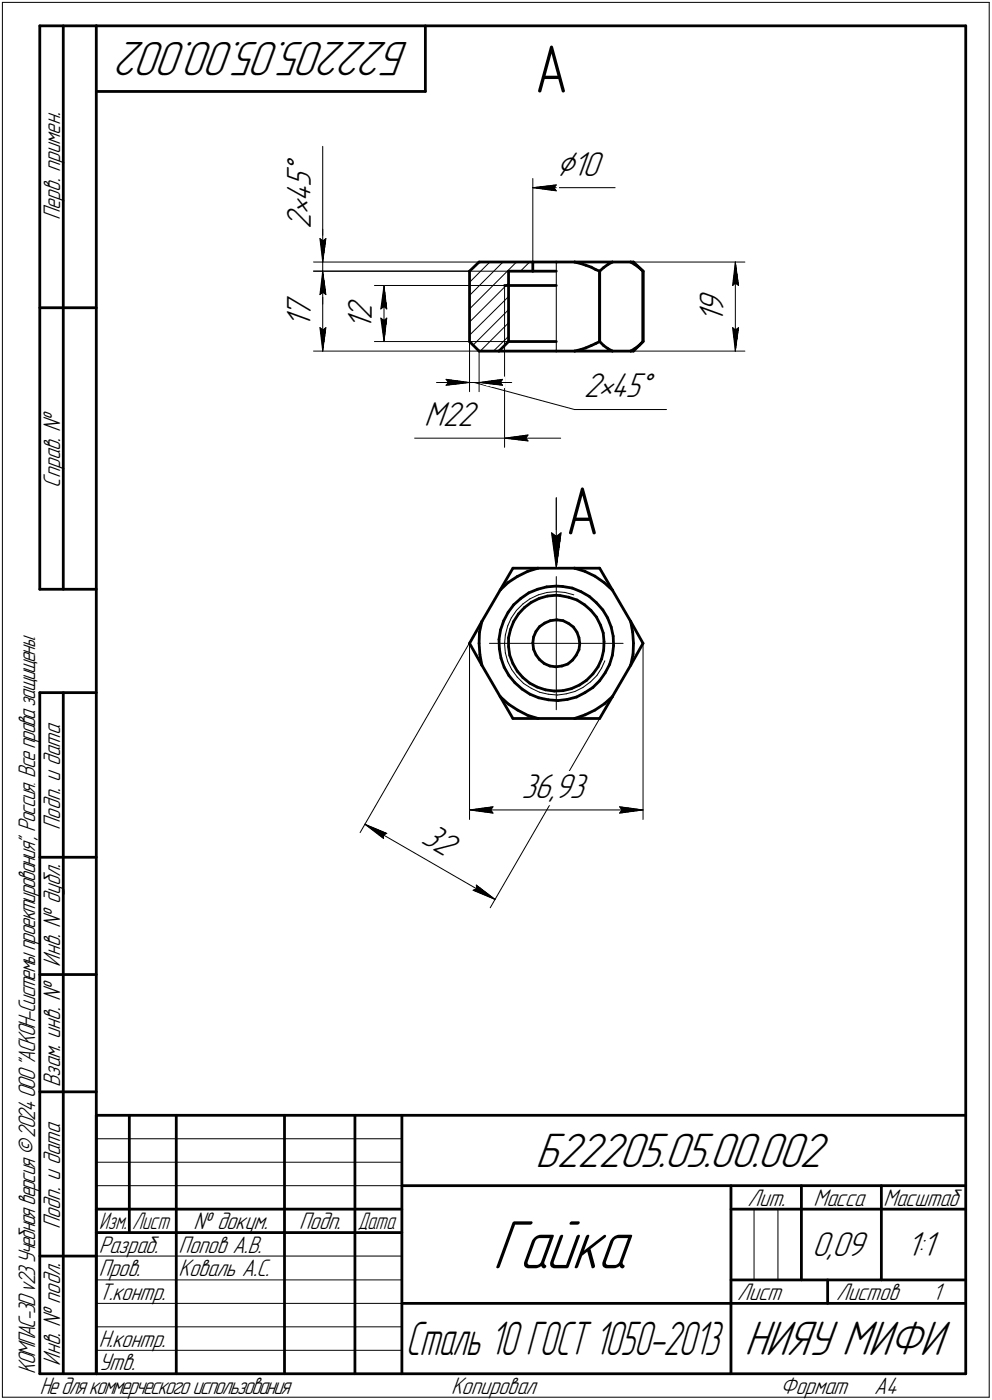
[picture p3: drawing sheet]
<svg xmlns="http://www.w3.org/2000/svg" width="211mm" height="298mm" viewBox="0 0 211 298" stroke-linecap="round" stroke-linejoin="round" font-family="sans-serif">
<defs><g id="words">
<text font-size="15.6" x="104.8" y="270.1">Гайка</text>
<g font-size="14.6">
<text x="113.8" y="19.7">А</text>
<text x="120.4" y="113.8">А</text>
</g>
<g font-size="10.9">
<text x="87.1" y="9" transform="rotate(-180 87.1 9)">Б22205.05.00.002</text>
<text x="113.9" y="248.5">Б22205.05.00.002</text>
<text x="158.4" y="288.5">НИЯУ МИФИ</text>
</g>
<text font-size="10.7" x="86.3" y="288.5">Сталь 10 ГОСТ 1050-2013</text>
<g font-size="8.5">
<text x="66.1" y="37.1" transform="rotate(-90 66.1 37.1)">°</text>
<text x="118.4" y="37.4">⌀10</text>
</g>
<g font-size="7.8">
<text x="66.1" y="39.9" transform="rotate(-90 66.1 39.9)">5</text>
<text x="66.1" y="45.6" transform="rotate(-90 66.1 45.6)">•</text>
<text x="66.1" y="43.1" transform="rotate(-90 66.1 43.1)">4</text>
<text x="66.1" y="48.8" transform="rotate(-90 66.1 48.8)">2</text>
<text x="66.2" y="69.8" transform="rotate(-90 66.2 69.8)">1</text>
<text x="66.2" y="67.7" transform="rotate(-90 66.2 67.7)">7</text>
<text x="79.1" y="70.3" transform="rotate(-90 79.1 70.3)">1</text>
<text x="79.1" y="68.2" transform="rotate(-90 79.1 68.2)">2</text>
<text x="154" y="68.8" transform="rotate(-90 154 68.8)">1</text>
<text x="154" y="66.7" transform="rotate(-90 154 66.7)">9</text>
<text x="124.2" y="84.6">2•45°</text>
<text x="90.2" y="90.7">M22</text>
<text x="111" y="169.9">36,93</text>
<text x="89.4" y="179.4" transform="rotate(30 89.4 179.4)">32</text>
<text x="172.8" y="267.5">0,09</text>
<text x="192.9" y="267.5">1:1</text>
</g>
<g font-size="5.4">
<text x="12.8" y="46.9" transform="rotate(-90 12.8 46.9)">Перв. примен.</text>
<text x="12.8" y="103.8" transform="rotate(-90 12.8 103.8)">Справ. №</text>
<text x="12.8" y="176.7" transform="rotate(-90 12.8 176.7)">Подп. и дата</text>
<text x="12.8" y="205.8" transform="rotate(-90 12.8 205.8)">Инв. № дубл.</text>
<text x="12.8" y="231.6" transform="rotate(-90 12.8 231.6)">Взам. инв. №</text>
<text x="159.1" y="256.8">Лит.</text>
<text x="173.1" y="256.8">Масса</text>
<text x="188" y="256.8">Масштаб</text>
<text x="12.8" y="261.7" transform="rotate(-90 12.8 261.7)">Подп. и дата</text>
<text x="41.2" y="261.8">№ докум.</text>
<text x="63.6" y="261.8">Подп.</text>
<text x="21" y="266.8">Разраб.</text>
<text x="38" y="266.8">Попов А.В.</text>
<text x="21" y="271.8">Пров.</text>
<text x="38" y="271.8">Коваль А.С.</text>
<text x="21" y="276.8">Т.контр.</text>
<text x="156.9" y="276.8">Лист</text>
<text x="177.9" y="276.8">Листов</text>
<text x="198.4" y="276.8">1</text>
<text x="21" y="286.8">Н.контр.</text>
<text x="7.5" y="292.5" transform="rotate(-90 7.5 292.5)">КОМПАС-3Dv23Учебнаяверсия©2024ООО&quot;АСКОН-Системыпроектирования&quot;, Россия. Всеправазащищены.</text>
<text x="12.8" y="290.8" transform="rotate(-90 12.8 290.8)">Инв. № подл.</text>
<text x="21" y="291.8">Утв.</text>
<text x="8.5" y="296.7">Недлякоммерческогоиспользования</text>
<text x="96" y="296.8">Копировал</text>
<text x="166" y="296.8">Формат</text>
<text x="186" y="296.8">A4</text>
</g>
<g font-size="5.3">
<text x="21.1" y="261.8">Изм.</text>
<text x="28.1" y="261.8">Лист</text>
<text x="76.1" y="261.8">Дата</text>
</g>
</g></defs>
<g fill="none" stroke="#000" stroke-width=".59">
<path d="M8.5 5.5v120zM8.5 5.5h12zM13.5 5.5v120zM20.5 5.5v287zM20.5 5.5h185zM20.5 19.5h70zM90.5 5.5v14zM205.5 5.5v287zM99.9 57.7v15zM99.9 57.7l2-1.9zM101.9 55.8h11.5zM108.2 57.7v15z"/>
<path d="M108.2 57.7h5.2zM113.4 55.8v1.9zM113.4 55.8h5zM113.4 57.7h5zM118.4 55.8h3.9zM122.3 55.8h8zM122.3 55.8l1.3 .3zM123.6 56.1l1 .4zM124.6 56.5l1.2 .4zM125.8 56.9l.9 .5zM126.7 57.4l.9 .3zM127.6 57.7l.8-.7z"/>
<path d="M127.6 57.7v15zM128.4 57l1-.7zM129.4 56.3l.9-.5zM130.3 55.8h3.9zM134.2 55.8h.6zM134.2 55.8l.8 .5zM134.8 55.8l2 1.9zM135 56.3l1 .7zM136 57l.8 .7zM136.8 57.7v15zM8.5 65.5h12zM99.9 72.7l2 2.1z"/>
<path d="M101.9 74.8h4.3zM106.2 74.8h12.2zM107.4 60.8h.8zM108.2 72.7l-2 2.1zM108.2 72.7h10.2zM108.2 60.8h10.2zM118.4 74.8h3.9zM122.3 74.8h8zM122.3 74.8l1.3-.4zM123.6 74.4l1-.3zM124.6 74.1l1.2-.5zM125.8 73.6l.9-.4z"/>
<path d="M126.7 73.2l.9-.5zM127.6 72.7l.8 .9zM128.4 73.6l1 .7zM129.4 74.3l.9 .5zM130.3 74.8h3.9zM134.2 74.8h.6zM134.2 74.8l.8-.5zM134.8 74.8l2-2.1zM135 74.3l1-.7zM136 73.6l.8-.9zM8.5 125.5h12zM99.9 137l2.6 4.6z"/>
<path d="M101.9 137l.2 2.4zM102 134.6l-.1 2.4zM102.1 139.4l.4 2.2zM102.5 132.3l-.5 2.3zM102.5 132.3l-2.6 4.7zM106.2 136.1l.1 2.1zM106.3 138.2l.3 1.9zM106.4 125.6l1.7-1.6zM106.4 125.6l-3.9 6.7zM106.5 134.1l-.3 2zM107.2 132.2l-.7 1.9zM108.1 124l2-1.2z"/>
<path d="M108.1 130.4l-.9 1.8zM108.2 135.8v1.9zM108.2 137.7l.3 1.8zM108.5 139.5l.6 1.8zM108.6 134l-.4 1.8zM109.1 121h5.4zM109.1 121l-2.7 4.6zM109.3 128.8l1.5-1.4zM109.3 128.8l-1.2 1.6zM109.3 132.3l-.7 1.7zM110.1 122.8l2.2-1.1zM110.3 130.7l-1 1.6z"/>
<path d="M110.8 127.4l1.7-1.2zM111.6 129.4l1.4-1.1zM111.6 129.4l-1.3 1.3zM112.3 121.7l2.2-.7zM112.5 126.2l1.9-.7zM113 128.3l1.7-.9zM113.4 136.9l.1 1.4zM113.5 135.6l-.1 1.3zM113.5 138.3l.5 1.1zM114 134.5l-.5 1.1zM114 139.4l.8 1.1zM114.4 125.5l1.9-.5z"/>
<path d="M114.5 121h7.8zM114.7 127.4l1.8-.5zM114.8 133.4l1.1-.7zM114.8 133.4l-.8 1.1zM115.9 132.7l1.2-.5zM116.3 125l2.1-.2zM116.5 126.9l1.9-.2zM117.1 132.2l1.3-.2zM118.4 132h.1zM118.4 124.8l1.3 .1zM118.4 126.7l.8 .1zM118.5 132l1.3 .2z"/>
<path d="M119.2 126.8l1.8 .4zM119.7 124.9l2.1 .3zM119.8 132.2l1.2 .6zM121 132.8l1 .7zM121 127.2l1.8 .6zM121.8 125.2l1.8 .8zM122 133.5l.8 1.1zM122.3 121l2.2 .7zM122.3 121h5.3zM122.6 139.5l-.8 1zM122.8 134.6l.4 1.2zM122.8 127.8l1.6 1z"/>
<path d="M123.2 138.3l-.6 1.2zM123.2 135.8l.2 1.3zM123.4 137.1l-.2 1.2zM123.6 126l1.8 1zM124.4 128.8l1.3 1.2zM124.5 121.7l2.1 1zM125.4 127l1.5 1.4zM125.7 130l1.2 1.4zM126.6 122.7l1.9 1.3zM126.9 128.4l1.4 1.5zM126.9 131.4l.9 1.7zM127.6 121l2.7 4.6z"/>
<path d="M127.8 133.1l.6 1.7zM128.3 129.9l1 1.7zM128.4 134.8l.1 1.9zM128.4 138.5l-.4 1.8zM128.5 124l1.8 1.6zM128.5 136.7l-.1 1.8zM129.3 131.6l.7 1.9zM130 133.5l.5 2zM130.3 139.5l-.6 2zM130.3 125.6l3.9 6.7zM130.5 135.5l.1 2zM130.6 137.5l-.3 2z"/>
<path d="M134.2 132.3l.4 2.3zM134.2 132.3l2.6 4.7zM134.6 134.6l.2 2.4zM134.7 139.3l-.5 2.3zM134.8 137l-.1 2.3zM136.8 137l-2.6 4.6zM8.5 147.5v145zM8.5 147.5h12zM13.5 147.5v145zM102.5 141.6l3.9 6.7zM106.4 148.3l1.8 1.6zM106.4 148.3l2.7 4.7z"/>
<path d="M106.6 140.1l.7 2zM107.3 142.1l1 1.7zM108.2 149.9l2 1.3zM108.3 143.8l1.3 1.6zM109.1 141.3l1 1.6zM109.1 153h5.4zM109.6 145.4l1.5 1.3zM110.1 142.9l1.2 1.4zM110.2 151.2l2.1 1.1zM111.1 146.7l1.7 1.1zM111.3 144.3l1.4 1.2zM112.3 152.3l2.2 .7z"/>
<path d="M112.7 145.5l1.6 .8zM112.8 147.8l1.8 .8zM114.3 146.3l1.8 .6zM114.5 153h7.8zM114.6 148.6l2.1 .4zM114.8 140.5l1 .8zM115.8 141.3l1.2 .5zM116.1 146.9l1.8 .3zM116.7 149l2 .2zM117 141.8l1.3 .2zM117.9 147.2l1.9-.1zM118.3 142l1.2-.2z"/>
<path d="M118.7 149.2l2-.3zM119.5 141.8l1.3-.4zM119.8 147.1l1.8-.5zM120.7 148.9l2-.5zM120.8 141.4l1-.9zM121.6 146.6l1.7-.7zM122.3 153l2.2-.8zM122.3 153h5.3zM122.7 148.4l1.8-.9zM123.3 145.9l1.5-1zM124.5 152.2l2.1-1zM124.5 147.5l1.7-1.1z"/>
<path d="M124.8 144.9l1.4-1.4zM126.2 146.4l1.4-1.5zM126.6 151.2l2-1.3zM127.3 142l-1.1 1.5zM128 140.3l-.7 1.7zM128.6 149.9l1.7-1.6zM128.8 143.3l-1.2 1.6zM129.7 141.5l-.9 1.8zM130.3 148.3l-2.7 4.7zM134.2 141.6l-3.9 6.7zM8.5 182.5h12zM8.5 207.5h12z"/>
<path d="M8.5 232.5h12zM20.5 237.5h185zM20.5 237.5v55zM27.5 237.5v25zM37.5 237.5v55zM60.5 237.5v55zM75.5 237.5v55zM85.5 237.5v55zM20.5 257.5h65zM85.5 252.5h120zM155.5 252.5v40zM155.5 257.5h15z"/>
<path d="M170.5 252.5v20zM170.5 257.5h35zM187.5 252.5v20zM8.5 267.5h12zM20.5 262.5h65zM85.5 277.5h70zM155.5 277.5h50zM155.5 272.5h50zM176.1 272.5v5zM8.5 292.5h12zM20.5 292.5h185z"/>
</g>
<g fill="none" stroke="#000" stroke-width=".21">
<path d="M.5 .5v297zM.5 .5h210zM210.5 .5v297zM68.7 31.2v19.6zM113.4 38v17.8zM113.4 40h17.5zM113.4 40l5-.6zM113.4 40l5 .6zM113.4 40h5zM117.9 40l.5 .6zM118.4 39.4l-.5 .6zM66.7 57.7h41.5z"/>
<path d="M66.7 57.7h33.2zM66.7 55.8h35.2zM68.1 50.8l.6 .5zM68.1 50.8l.6 5zM68.7 50.8v5zM68.7 57.7l.6 5zM68.7 57.7l-.6 5zM68.7 57.7v17.1zM68.7 57.7v7.1zM68.7 51.3l.6-.5zM68.7 48.8v7zM68.7 55.8v1.9z"/>
<path d="M69.3 50.8l-.6 5zM110.7 57.7l2-1.9zM118.4 55.8v19zM132.2 55.8h26.3zM156.5 55.8l.6 5zM156.5 55.8l-.6 5zM156.5 55.8v19zM66.7 74.8h39.5zM68.1 62.7l.6-.5zM68.1 69.8l.6 5zM68.1 69.8l.6 .5zM68.7 62.2l.6 .5z"/>
<path d="M68.7 70.3l.6-.5zM69.3 69.8l-.6 5zM79.7 60.8h27.7zM79.7 72.7h28.5zM81 65.8l.7-.5zM81 67.7l.7 5zM81 67.7l.7 .5zM81.7 60.8l.6 5zM81.7 65.3l.6 .5zM81.7 60.8l-.7 5zM81.7 68.2l.6-.5zM81.7 60.8v11.9z"/>
<path d="M82.3 67.7l-.6 5zM99.9 71.4l8.3-8.2zM99.9 68.6l8.3-8.3zM99.9 65.8l10-10zM99.9 62.9l7.1-7.1zM99.9 60.1l4.3-4.3zM99.9 72.7v10.7zM100.7 73.5l7.5-7.5zM101.9 74.8v8.6zM102.2 74.8l6-6.1zM105 74.8l3.2-3.2zM107.4 60.8v12.8z"/>
<path d="M107.4 73.6v21.6zM132.2 74.8h26.3zM155.9 69.8l.6 5zM155.9 69.8l.6 .5zM155.9 60.8l.6-.5zM156.5 70.3l.6-.5zM156.5 60.3l.6 .5zM157.1 69.8l-.6 5zM88.2 93.3h19.2zM92.9 81.4h7zM94.9 80.8l5 .6zM94.9 80.8l.5 .6z"/>
<path d="M94.9 82l5-.6zM95.4 81.4l-.5 .6zM99.9 81.4h2zM100.9 81.4l21.4 5.8zM101.9 81.4l5 .6zM101.9 81.4l5-.6zM101.9 81.4h7zM106.4 81.4l.5 .6zM106.9 80.8l-.5 .6zM107.4 93.3l5-.7zM107.4 93.3l5 .6zM107.4 93.3h11.9z"/>
<path d="M111.8 93.3l.6 .6zM112.4 92.6l-.6 .7zM122.3 87.2h19.5zM117.3 113.5l1.1 7.5zM117.3 113.5l1.1 .7zM118.4 106v15zM118.4 114.2l1-.7zM119.4 113.5l-1 7.5zM99.9 137v37.5zM104.1 137h14.3zM104.5 128.9l-27.9 48.4zM107.4 137.1l.1 1.9z"/>
<path d="M107.5 135.2l-.1 1.9zM107.5 139l.5 1.9zM108 133.3l-.5 1.9zM108.8 131.6l-.8 1.7zM109.9 130l-1.1 1.6zM111.3 128.6l1.5-1.1zM111.3 128.6l-1.4 1.4zM112.8 127.5l1.8-.8zM114.6 126.7l1.8-.5zM116.4 126.2l2-.2zM118.4 126l1.8 .2zM118.4 137h14.2z"/>
<path d="M118.4 137v14.1zM118.4 122.8v14.2zM120.2 126.2l1.9 .5zM136.8 137v37.5zM108 140.9l.9 1.7zM108.9 142.6l1.2 1.6zM110.1 144.2l1.3 1.3zM111.4 145.5l1.6 1.1zM113 146.6l1.8 .8zM114.8 147.4l1.9 .4zM116.7 147.8l1.9 .2zM118.6 148l1.9-.3z"/>
<path d="M120.5 147.7l1.8-.5zM122.3 147.2l1.7-.8zM124 146.4l1.6-1.2zM125.6 145.2l1.4-1.4zM128 142.2l-1 1.6zM128.7 140.7l-.7 1.5zM132.2 144.9l-27.9 48.4zM77.6 175.5l4.7 2zM77.6 175.5l4 3.1zM77.6 175.5l27.7 16zM81.5 177.8l.8-.3zM81.5 177.8l.1 .8z"/>
<path d="M99.9 172.5l5-.7zM99.9 172.5l5 .6zM99.9 172.5h36.9zM104.4 172.5l.5 .6zM104.9 171.8l-.5 .7zM131.8 173.1l5-.6zM131.8 171.8l.5 .7zM131.8 171.8l5 .7zM132.3 172.5l-.5 .6zM100.7 189.6l4.6 1.9zM100.7 189.6l.7-.4zM101.3 188.5l.1 .7z"/>
<path d="M101.3 188.5l4 3zM20.5 247.5h65zM20.5 252.5h65zM20.5 242.5h65zM160.4 257.5v15zM165.5 257.5v15zM20.5 267.5h65zM20.5 272.5h65zM20.5 277.5h65zM.5 297.5h210zM20.5 282.5h65zM20.5 287.5h65z"/>
</g>
<g fill="#fff" stroke="#fff" stroke-width=".21">
<path d="M120.4 102.6h7.1zM120.4 102.7h7.1zM120.4 102.8h7.1zM120.4 102.9h7.1zM120.4 103h7.1zM120.4 103h7.1zM120.4 103.1h7.1zM120.4 103.2h7.1zM120.4 103.3h7.1zM120.4 103.4h7.1zM120.4 103.5h7.1zM120.4 103.5h7.1zM120.4 103.6h7.1zM120.4 103.7h7.1zM120.4 103.8h7.1zM120.4 103.9h7.1zM120.4 104h7.1zM120.4 104.1h7.1zM120.4 104.1h7.1zM120.4 104.2h7.1zM120.4 104.3h7.1zM120.4 104.4h7.1zM120.4 104.5h7.1zM120.4 104.6h7.1zM120.4 104.6h7.1zM120.4 104.7h7.1zM120.4 104.8h7.1zM120.4 104.9h7.1zM120.4 105h7.1zM120.4 105.1h7.1zM120.4 105.2h7.1zM120.4 105.2h7.1zM120.4 105.3h7.1zM120.4 105.4h7.1zM120.4 105.5h7.1zM120.4 105.6h7.1zM120.4 105.7h7.1zM120.4 105.7h7.1zM120.4 105.8h7.1zM120.4 105.9h7.1zM120.4 106h7.1zM120.4 106.1h7.1zM120.4 106.2h7.1zM120.4 106.3h7.1zM120.4 106.3h7.1zM120.4 106.4h7.1zM120.4 106.5h7.1zM120.4 106.6h7.1zM120.4 106.7h7.1zM120.4 106.8h7.1zM120.4 106.8h7.1zM120.4 106.9h7.1zM120.4 107h7.1zM120.4 107.1h7.1zM120.4 107.2h7.1zM120.4 107.3h7.1zM120.4 107.4h7.1zM120.4 107.4h7.1zM120.4 107.5h7.1zM120.4 107.6h7.1zM120.4 107.7h7.1zM120.4 107.8h7.1zM120.4 107.9h7.1zM120.4 107.9h7.1zM120.4 108h7.1zM120.4 108.1h7.1zM120.4 108.2h7.1zM120.4 108.3h7.1zM120.4 108.4h7.1zM120.4 108.5h7.1zM120.4 108.5h7.1zM120.4 108.6h7.1zM120.4 108.7h7.1zM120.4 108.8h7.1zM120.4 108.9h7.1zM120.4 109h7.1zM120.4 109.1h7.1zM120.4 109.1h7.1zM120.4 109.2h7.1zM120.4 109.3h7.1zM120.4 109.4h7.1zM120.4 109.5h7.1zM120.4 109.6h7.1zM120.4 109.6h7.1zM120.4 109.7h7.1zM120.4 109.8h7.1zM120.4 109.9h7.1zM120.4 110h7.1zM120.4 110.1h7.1zM120.4 110.2h7.1zM120.4 110.2h7.1zM120.4 110.3h7.1zM120.4 110.4h7.1zM120.4 110.5h7.1zM120.4 110.6h7.1zM120.4 110.7h7.1zM120.4 110.7h7.1zM120.4 110.8h7.1zM120.4 110.9h7.1zM120.4 111h7.1zM120.4 111.1h7.1zM120.4 111.2h7.1zM120.4 111.3h7.1zM120.4 111.3h7.1zM120.4 111.4h7.1zM120.4 111.5h7.1zM120.4 111.6h7.1zM120.4 111.7h7.1zM120.4 111.8h7.1zM120.4 111.8h7.1zM120.4 111.9h7.1zM120.4 112h7.1zM120.4 112.1h7.1zM120.4 112.2h7.1zM120.4 112.3h7.1zM120.4 112.4h7.1zM120.4 112.4h7.1zM120.4 112.5h7.1zM120.4 112.6h7.1zM120.4 112.7h7.1zM120.4 112.8h7.1zM120.4 112.9h7.1zM120.4 112.9h7.1zM120.4 113h7.1zM120.4 113.1h7.1zM120.4 113.2h7.1zM120.4 113.3h7.1zM120.4 113.4h7.1zM120.4 113.5h7.1zM120.4 113.5h7.1zM120.4 113.6h7.1zM120.4 113.7h7.1zM120.4 113.8h7.1zM120.4 113.9h7.1zM120.4 114h7.1zM120.4 114h7.1zM120.4 114.1h7.1zM120.4 114.2h7.1zM120.4 114.3h7.1zM120.4 114.4h7.1zM120.4 114.5h7.1zM120.4 114.6h7.1zM120.4 114.6h7.1zM120.4 114.7h7.1zM120.4 114.8h7.1zM120.4 114.9h7.1zM120.4 115h7.1zM120.4 115.1h7.1zM120.4 115.1h7.1zM120.4 115.2h7.1zM120.4 115.3h7.1zM120.4 115.4h7.1zM120.4 115.5h7.1zM120.4 115.6h7.1zM120.4 115.7h7.1zM120.4 115.7h7.1zM120.4 115.8h7.1zM120.4 115.9h7.1zM120.4 116h7.1zM120.4 116.1h7.1zM120.4 116.2h7.1zM120.4 116.2h7.1zM120.4 116.3h7.1zM120.4 116.4h7.1zM120.4 116.5h7.1zM120.4 116.6h7.1zM120.4 116.7h7.1zM120.4 116.8h7.1z"/>
<path d="M116.8 112.9h3.1zM116.9 113h3zM116.9 113.1h3zM116.9 113.2h3zM116.9 113.3h3zM116.9 113.4h3zM116.9 113.5h3zM116.9 113.5h3zM116.9 113.6h3zM117 113.7h2.8zM117 113.8h2.8zM117 113.9h2.8zM117 114h2.8zM117 114h2.8zM117 114.1h2.8zM117 114.2h2.8zM117 114.3h2.8zM117.1 114.4h2.6zM117.1 114.5h2.6zM117.1 114.6h2.6zM117.1 114.6h2.6zM117.1 114.7h2.6zM117.1 114.8h2.6zM117.1 114.9h2.6zM117.1 115h2.6zM117.2 115.1h2.4zM117.2 115.1h2.4zM117.2 115.2h2.4zM117.2 115.3h2.4zM117.2 115.4h2.4zM117.2 115.5h2.4zM117.2 115.6h2.4zM117.2 115.7h2.4zM117.3 115.7h2.2zM117.3 115.8h2.2zM117.3 115.9h2.2zM117.3 116h2.2zM117.3 116.1h2.2zM117.3 116.2h2.2zM117.3 116.2h2.2zM117.3 116.3h2.2zM117.3 116.4h2.2zM117.3 116.5h2.2zM117.3 116.6h2.2zM117.3 116.7h2.2zM117.3 116.8h2.2zM117.3 116.8h2.2zM117.3 116.9h2.2zM117.3 117h2.2zM117.3 117.1h2.2zM117.4 117.2h2zM117.4 117.3h2zM117.4 117.3h2zM117.4 117.4h2zM117.4 117.5h2zM117.4 117.6h2zM117.4 117.7h2zM117.4 117.8h2zM117.5 117.9h1.8zM117.5 117.9h1.8zM117.5 118h1.8zM117.5 118.1h1.8zM117.5 118.2h1.8zM117.5 118.3h1.8zM117.5 118.4h1.8zM117.5 118.4h1.8zM117.6 118.5h1.6zM117.6 118.6h1.6zM117.6 118.7h1.6zM117.6 118.8h1.6zM117.6 118.9h1.6zM117.6 119h1.6zM117.6 119h1.6zM117.6 119.1h1.6zM117.6 119.2h1.5zM117.7 119.3h1.4zM117.7 119.4h1.4zM117.8 119.5h1.2zM117.8 119.5h1.2zM117.9 119.6h1.1zM117.9 119.7h1.1zM117.9 119.8h1zM117.9 119.9h1zM117.9 120h1zM118 120.1h.8zM118 120.1h.8zM118.1 120.2h.6zM118.1 120.3h.6zM118.1 120.4h.5zM118.2 120.5h.4zM118.2 120.6h.4zM118.3 120.6h.2zM118.3 120.7h.2z"/>
<path d="M111 164.3h14.7zM111 164.4h14.7zM111 164.5h14.7zM111 164.6h14.7zM111 164.7h14.7zM111 164.8h14.7zM111 164.8h14.7zM111 164.9h14.7zM111 165h14.7zM111 165.1h14.7zM111 165.2h14.7zM111 165.3h14.7zM111 165.4h14.7zM111 165.4h14.7zM111 165.5h14.7zM111 165.6h14.7zM111 165.7h14.7zM111 165.8h14.7zM111 165.9h14.7zM111 165.9h14.7zM111 166h14.7zM111 166.1h14.7zM111 166.2h14.7zM111 166.3h14.7zM111 166.4h14.7zM111 166.5h14.7zM111 166.5h14.7zM111 166.6h14.7zM111 166.7h14.7zM111 166.8h14.7zM111 166.9h14.7zM111 167h14.7zM111 167h14.7zM111 167.1h14.7zM111 167.2h14.7zM111 167.3h14.7zM111 167.4h14.7zM111 167.5h14.7zM111 167.6h14.7zM111 167.6h14.7zM111 167.7h14.7zM111 167.8h14.7zM111 167.9h14.7zM111 168h14.7zM111 168.1h14.7zM111 168.1h14.7zM111 168.2h14.7zM111 168.3h14.7zM111 168.4h14.7zM111 168.5h14.7zM111 168.6h14.7zM111 168.7h14.7zM111 168.7h14.7zM111 168.8h14.7zM111 168.9h14.7zM111 169h14.7zM111 169.1h14.7zM111 169.2h14.7zM111 169.2h14.7zM111 169.3h14.7zM111 169.4h14.7zM111 169.5h14.7zM111 169.6h14.7zM111 169.7h14.7zM111 169.8h14.7zM111 169.8h14.7zM111 169.9h14.7zM111 170h14.7zM111 170.1h14.7zM111 170.2h14.7zM111 170.3h14.7zM111 170.3h14.7zM111 170.4h14.7zM111 170.5h14.7zM111 170.6h14.7zM111 170.7h14.7zM111 170.8h14.7zM111 170.9h14.7zM111 170.9h14.7zM111 171h14.7zM111 171.1h14.7zM111 171.2h14.7zM111 171.3h14.7zM111 171.4h14.7z"/>
<path d="M104.7 171.4h.7zM104 171.4h1.4zM103.2 171.5h2.2zM102.4 171.6h3zM101.7 171.7h3.7zM101.5 171.8h3.9zM101.3 171.9h4.1zM101.1 172h4.3zM100.9 172h4.5zM100.8 172.1h4.6zM100.5 172.2h4.9zM100.3 172.3h5.1zM100.2 172.4h5.2zM99.9 172.5h5.5zM100.2 172.6h5.2zM100.3 172.6h5.1zM100.5 172.7h4.9zM100.8 172.8h4.6zM100.9 172.9h4.5zM101.1 173h4.3zM101.3 173.1h4.1zM101.5 173.1h3.9zM101.7 173.2h3.7zM102.4 173.3h3zM103 173.4h2.4zM103.5 173.5h1.9zM104.2 173.6h1.2zM104.8 173.7h.6z"/>
<path d="M131.3 171.4h.8zM131.3 171.4h1.5zM131.3 171.5h2.3zM131.3 171.6h3.1zM131.3 171.7h3.7zM131.3 171.8h4zM131.3 171.9h4.2zM131.3 172h4.3zM131.3 172h4.6zM131.3 172.1h4.8zM131.3 172.2h4.9zM131.3 172.3h5.2zM131.3 172.4h5.4zM131.3 172.5h5.5zM131.3 172.6h5.4zM131.3 172.6h5.2zM131.3 172.7h4.9zM131.3 172.8h4.8zM131.3 172.9h4.6zM131.3 173h4.3zM131.3 173.1h4.2zM131.3 173.1h4zM131.3 173.2h3.7zM131.3 173.3h3.2zM131.3 173.4h2.6zM131.3 173.5h1.9zM131.3 173.6h1.3zM131.3 173.7h.7z"/>
<path d="M92.2 174.6h.2zM92.1 174.7h.4zM92.1 174.8h.6zM92 174.8h.8zM92 174.9h1zM91.9 175h1.2zM91.9 175.1h1.4zM91.9 175.2h1.5zM91.8 175.3h1.8zM91.8 175.3h1.9zM91.7 175.4h2.1zM91.7 175.5h2.3zM91.6 175.6h2.5zM91.5 175.7h2.8zM91.5 175.8h2.9zM91.4 175.9h3.2zM91.4 175.9h3.3zM91.4 176h3.4zM91.4 176.1h3.6zM91.3 176.2h3.9zM91.2 176.3h4.1zM91.2 176.4h4.2zM91.1 176.4h4.5zM91.1 176.5h4.7zM91 176.6h4.8zM91 176.7h5zM90.9 176.8h5.3zM90.8 176.9h5.6zM90.8 177h5.6zM90.8 177h5.8zM90.8 177.1h6zM90.7 177.2h6.2zM90.7 177.3h6.3zM90.6 177.4h6.6zM90.5 177.5h6.9zM90.5 177.5h7zM90.4 177.6h7.2zM90.4 177.7h7.4zM90.3 177.8h7.6zM90.3 177.9h7.7zM90.3 178h7.9zM90.2 178.1h8.2zM90.2 178.1h8.3zM90.1 178.2h8.5zM90.1 178.3h8.7zM90 178.4h8.9zM89.9 178.5h9zM89.9 178.6h8.9zM89.8 178.6h9zM89.8 178.7h8.9zM89.7 178.8h9zM89.7 178.9h8.9zM89.7 179h8.9zM89.6 179.1h9zM89.6 179.2h8.9zM89.5 179.2h9zM89.5 179.3h8.9zM89.4 179.4h9zM89.4 179.5h8.9zM89.3 179.6h8.9zM89.2 179.7h9zM89.2 179.7h8.9zM89.2 179.8h8.9zM89.2 179.9h8.8zM89.1 180h8.9zM89.1 180.1h8.9zM89 180.2h8.9zM88.9 180.3h9zM88.9 180.3h8.9zM88.8 180.4h9zM88.8 180.5h8.9zM88.7 180.6h9zM88.6 180.7h9zM88.8 180.8h8.7zM89 180.8h8.5zM89.2 180.9h8.3zM89.2 181h8.3zM89.4 181.1h8zM89.6 181.2h7.8zM89.7 181.3h7.6zM89.8 181.4h7.4zM90 181.4h7.2zM90.2 181.5h6.9zM90.3 181.6h6.8zM90.4 181.7h6.6zM90.6 181.8h6.3zM90.8 181.9h6.1zM90.8 181.9h6.1zM91 182h5.9zM91.2 182.1h5.6zM91.3 182.2h5.5zM91.4 182.3h5.3zM91.6 182.4h5zM91.8 182.5h4.8zM91.9 182.5h4.6zM92 182.6h4.5zM92.2 182.7h4.2zM92.3 182.8h4.1zM92.5 182.9h3.9zM92.6 183h3.7zM92.8 183h3.5zM92.9 183.1h3.3zM93 183.2h3.2zM93.2 183.3h2.9zM93.3 183.4h2.8zM93.5 183.5h2.5zM93.6 183.6h2.3zM93.8 183.6h2.1zM93.9 183.7h1.9zM94.1 183.8h1.7zM94.2 183.9h1.6zM94.3 184h1.5zM94.5 184.1h1.2zM94.7 184.1h.9zM94.8 184.2h.8zM94.9 184.3h.6zM95.1 184.4h.4zM95.2 184.5h.2z"/>
<path d="M101.2 187.8h.1zM101.1 187.9h.3zM101.1 188h.4zM101 188h.7zM101 188.1h.8zM100.9 188.2h1zM100.9 188.3h1.1zM100.8 188.4h1.3zM100.8 188.5h1.4zM100.8 188.6h1.5zM100.8 188.6h1.6zM100.7 188.7h1.8zM100.6 188.8h2zM100.6 188.9h2.2zM100.5 189h2.4zM100.5 189.1h2.5zM100.4 189.1h2.7zM100.4 189.2h2.8zM100.3 189.3h3zM100.2 189.4h3.2zM100.2 189.5h3.3zM100.2 189.6h3.4zM100.2 189.7h3.5zM100.1 189.7h3.8zM100 189.8h4zM100.2 189.9h3.9zM100.4 190h3.7zM100.7 190.1h3.5zM100.8 190.2h3.5zM101.1 190.2h3.3zM101.3 190.3h3.2zM101.4 190.4h3.1zM101.7 190.5h2.9zM101.9 190.6h2.7zM102.1 190.7h2.6zM102.3 190.8h2.4zM102.4 190.8h2.4zM102.7 190.9h2.2zM102.9 191h2.1zM103.1 191.1h2zM103.3 191.2h1.8zM103.5 191.3h1.7zM104.1 191.3h1.1zM104.7 191.4h.6z"/>
<path d="M77.7 175.6h.6zM77.8 175.7h1.2zM77.9 175.8h1.7zM78 175.9h1.8zM78 175.9h2zM78.1 176h2.2zM78.1 176.1h2.3zM78.2 176.2h2.4zM78.2 176.3h2.7zM78.3 176.4h2.7zM78.4 176.4h2.8zM78.5 176.5h2.9zM78.6 176.6h3zM78.6 176.7h3.2zM78.7 176.8h3.3zM78.7 176.9h3.5zM78.8 177h3.6zM78.8 177h3.8zM79 177.1h3.8zM79.1 177.2h3.9zM79.2 177.3h3.8zM79.3 177.4h3.6zM79.4 177.5h3.5zM79.5 177.5h3.3zM79.7 177.6h3.1zM79.8 177.7h2.9zM79.8 177.8h2.9zM79.9 177.9h2.7zM80.1 178h2.5zM80.2 178.1h2.3zM80.3 178.1h2.2zM80.4 178.2h2.1zM80.5 178.3h1.9zM80.6 178.4h1.8zM80.8 178.5h1.5zM80.9 178.6h1.4zM80.9 178.6h1.3zM81 178.7h1.2zM81.2 178.8h.9zM81.3 178.9h.7zM81.4 179h.6zM81.5 179.1h.5zM81.6 179.2h.4zM81.7 179.2h.2z"/>
<path d="M113.8 8.5h7.1zM113.8 8.6h7.1zM113.8 8.6h7.1zM113.8 8.7h7.1zM113.8 8.8h7.1zM113.8 8.9h7.1zM113.8 9h7.1zM113.8 9.1h7.1zM113.8 9.1h7.1zM113.8 9.2h7.1zM113.8 9.3h7.1zM113.8 9.4h7.1zM113.8 9.5h7.1zM113.8 9.6h7.1zM113.8 9.7h7.1zM113.8 9.7h7.1zM113.8 9.8h7.1zM113.8 9.9h7.1zM113.8 10h7.1zM113.8 10.1h7.1zM113.8 10.2h7.1zM113.8 10.2h7.1zM113.8 10.3h7.1zM113.8 10.4h7.1zM113.8 10.5h7.1zM113.8 10.6h7.1zM113.8 10.7h7.1zM113.8 10.8h7.1zM113.8 10.8h7.1zM113.8 10.9h7.1zM113.8 11h7.1zM113.8 11.1h7.1zM113.8 11.2h7.1zM113.8 11.3h7.1zM113.8 11.3h7.1zM113.8 11.4h7.1zM113.8 11.5h7.1zM113.8 11.6h7.1zM113.8 11.7h7.1zM113.8 11.8h7.1zM113.8 11.9h7.1zM113.8 11.9h7.1zM113.8 12h7.1zM113.8 12.1h7.1zM113.8 12.2h7.1zM113.8 12.3h7.1zM113.8 12.4h7.1zM113.8 12.4h7.1zM113.8 12.5h7.1zM113.8 12.6h7.1zM113.8 12.7h7.1zM113.8 12.8h7.1zM113.8 12.9h7.1zM113.8 13h7.1zM113.8 13h7.1zM113.8 13.1h7.1zM113.8 13.2h7.1zM113.8 13.3h7.1zM113.8 13.4h7.1zM113.8 13.5h7.1zM113.8 13.5h7.1zM113.8 13.6h7.1zM113.8 13.7h7.1zM113.8 13.8h7.1zM113.8 13.9h7.1zM113.8 14h7.1zM113.8 14.1h7.1zM113.8 14.1h7.1zM113.8 14.2h7.1zM113.8 14.3h7.1zM113.8 14.4h7.1zM113.8 14.5h7.1zM113.8 14.6h7.1zM113.8 14.6h7.1zM113.8 14.7h7.1zM113.8 14.8h7.1zM113.8 14.9h7.1zM113.8 15h7.1zM113.8 15.1h7.1zM113.8 15.2h7.1zM113.8 15.2h7.1zM113.8 15.3h7.1zM113.8 15.4h7.1zM113.8 15.5h7.1zM113.8 15.6h7.1zM113.8 15.7h7.1zM113.8 15.7h7.1zM113.8 15.8h7.1zM113.8 15.9h7.1zM113.8 16h7.1zM113.8 16.1h7.1zM113.8 16.2h7.1zM113.8 16.3h7.1zM113.8 16.3h7.1zM113.8 16.4h7.1zM113.8 16.5h7.1zM113.8 16.6h7.1zM113.8 16.7h7.1zM113.8 16.8h7.1zM113.8 16.8h7.1zM113.8 16.9h7.1zM113.8 17h7.1zM113.8 17.1h7.1zM113.8 17.2h7.1zM113.8 17.3h7.1zM113.8 17.4h7.1zM113.8 17.4h7.1zM113.8 17.5h7.1zM113.8 17.6h7.1zM113.8 17.7h7.1zM113.8 17.8h7.1zM113.8 17.9h7.1zM113.8 17.9h7.1zM113.8 18h7.1zM113.8 18.1h7.1zM113.8 18.2h7.1zM113.8 18.3h7.1zM113.8 18.4h7.1zM113.8 18.5h7.1zM113.8 18.5h7.1zM113.8 18.6h7.1zM113.8 18.7h7.1zM113.8 18.8h7.1zM113.8 18.9h7.1zM113.8 19h7.1zM113.8 19h7.1zM113.8 19.1h7.1zM113.8 19.2h7.1zM113.8 19.3h7.1zM113.8 19.4h7.1zM113.8 19.5h7.1zM113.8 19.6h7.1zM113.8 19.6h7.1zM113.8 19.7h7.1zM113.8 19.8h7.1zM113.8 19.9h7.1zM113.8 20h7.1zM113.8 20.1h7.1zM113.8 20.2h7.1zM113.8 20.2h7.1zM113.8 20.3h7.1zM113.8 20.4h7.1zM113.8 20.5h7.1zM113.8 20.6h7.1zM113.8 20.7h7.1zM113.8 20.7h7.1zM113.8 20.8h7.1zM113.8 20.9h7.1zM113.8 21h7.1zM113.8 21.1h7.1zM113.8 21.2h7.1zM113.8 21.3h7.1zM113.8 21.3h7.1zM113.8 21.4h7.1zM113.8 21.5h7.1zM113.8 21.6h7.1zM113.8 21.7h7.1zM113.8 21.8h7.1zM113.8 21.8h7.1zM113.8 21.9h7.1zM113.8 22h7.1zM113.8 22.1h7.1zM113.8 22.2h7.1zM113.8 22.3h7.1zM113.8 22.4h7.1zM113.8 22.4h7.1zM113.8 22.5h7.1zM113.8 22.6h7.1zM113.8 22.7h7.1z"/>
<path d="M90.3 85.1h12.1zM90.3 85.2h12.1zM90.3 85.3h12.1zM90.3 85.3h12.1zM90.3 85.4h12.1zM90.3 85.5h12.1zM90.3 85.6h12.1zM90.3 85.7h12.1zM90.3 85.8h12.1zM90.3 85.9h12.1zM90.3 85.9h12.1zM90.3 86h12.1zM90.3 86.1h12.1zM90.3 86.2h12.1zM90.3 86.3h12.1zM90.3 86.4h12.1zM90.3 86.4h12.1zM90.3 86.5h12.1zM90.3 86.6h12.1zM90.3 86.7h12.1zM90.3 86.8h12.1zM90.3 86.9h12.1zM90.3 87h12.1zM90.3 87h12.1zM90.3 87.1h12.1zM90.3 87.2h12.1zM90.3 87.3h12.1zM90.3 87.4h12.1zM90.3 87.5h12.1zM90.3 87.5h12.1zM90.3 87.6h12.1zM90.3 87.7h12.1zM90.3 87.8h12.1zM90.3 87.9h12.1zM90.3 88h12.1zM90.3 88.1h12.1zM90.3 88.1h12.1zM90.3 88.2h12.1zM90.3 88.3h12.1zM90.3 88.4h12.1zM90.3 88.5h12.1zM90.3 88.6h12.1zM90.3 88.6h12.1zM90.3 88.7h12.1zM90.3 88.8h12.1zM90.3 88.9h12.1zM90.3 89h12.1zM90.3 89.1h12.1zM90.3 89.2h12.1zM90.3 89.2h12.1zM90.3 89.3h12.1zM90.3 89.4h12.1zM90.3 89.5h12.1zM90.3 89.6h12.1zM90.3 89.7h12.1zM90.3 89.7h12.1zM90.3 89.8h12.1zM90.3 89.9h12.1zM90.3 90h12.1zM90.3 90.1h12.1zM90.3 90.2h12.1zM90.3 90.3h12.1zM90.3 90.3h12.1zM90.3 90.4h12.1zM90.3 90.5h12.1zM90.3 90.6h12.1zM90.3 90.7h12.1zM90.3 90.8h12.1zM90.3 90.8h12.1zM90.3 90.9h12.1zM90.3 91h12.1zM90.3 91.1h12.1zM90.3 91.2h12.1zM90.3 91.3h12.1zM90.3 91.4h12.1zM90.3 91.4h12.1zM90.3 91.5h12.1zM90.3 91.6h12.1zM90.3 91.7h12.1zM90.3 91.8h12.1zM90.3 91.9h12.1zM90.3 91.9h12.1zM90.3 92h12.1zM90.3 92.1h12.1zM90.3 92.2h12.1z"/>
<path d="M112.3 92.1h.6zM111.7 92.2h1.2zM111 92.3h1.9zM110.4 92.4h2.5zM109.8 92.5h3.1zM109.1 92.5h3.8zM109 92.6h3.9zM108.8 92.7h4.1zM108.5 92.8h4.4zM108.4 92.9h4.5zM108.2 93h4.7zM107.9 93h5zM107.8 93.1h5.1zM107.6 93.2h5.3zM107.4 93.3h5.5zM107.6 93.4h5.3zM107.9 93.5h5zM108 93.6h4.9zM108.3 93.6h4.6zM108.5 93.7h4.4zM108.7 93.8h4.2zM109 93.9h3.9zM109.1 94h3.8zM109.8 94.1h3.1zM110.4 94.1h2.5zM111 94.2h1.9zM111.7 94.3h1.2zM112.3 94.4h.6z"/>
<path d="M148.3 61.7h7.2zM148.3 61.8h7.2zM148.3 61.9h7.2zM148.3 62h7.2zM148.3 62.1h7.2zM148.3 62.1h7.2zM148.3 62.2h7.2zM148.3 62.3h7.2zM148.3 62.4h7.2zM148.3 62.5h7.2zM148.3 62.6h7.2zM148.3 62.7h7.2zM148.3 62.7h7.2zM148.3 62.8h7.2zM148.3 62.9h7.2zM148.3 63h7.2zM148.3 63.1h7.2zM148.3 63.2h7.2zM148.3 63.2h7.2zM148.3 63.3h7.2zM148.3 63.4h7.2zM148.3 63.5h7.2zM148.3 63.6h7.2zM148.3 63.7h7.2zM148.3 63.8h7.2zM148.3 63.8h7.2zM148.3 63.9h7.2zM148.3 64h7.2zM148.3 64.1h7.2zM148.3 64.2h7.2zM148.3 64.3h7.2zM148.3 64.3h7.2zM148.3 64.4h7.2zM148.3 64.5h7.2zM148.3 64.6h7.2zM148.3 64.7h7.2zM148.3 64.8h7.2zM148.3 64.9h7.2zM148.3 64.9h7.2zM148.3 65h7.2zM148.3 65.1h7.2zM148.3 65.2h7.2zM148.3 65.3h7.2zM148.3 65.4h7.2zM148.3 65.4h7.2zM148.3 65.5h7.2zM148.3 65.6h7.2zM148.3 65.7h7.2zM148.3 65.8h7.2zM148.3 65.9h7.2zM148.3 66h7.2zM148.3 66h7.2zM148.3 66.1h7.2zM148.3 66.2h7.2zM148.3 66.3h7.2zM148.3 66.4h7.2zM148.3 66.5h7.2zM148.3 66.5h7.2zM148.3 66.6h7.2zM148.3 66.7h7.2zM148.3 66.8h7.2zM148.3 66.9h7.2zM148.3 67h7.2zM148.3 67.1h7.2zM148.3 67.1h7.2zM148.3 67.2h7.2zM148.3 67.3h7.2zM148.3 67.4h7.2zM148.3 67.5h7.2zM148.3 67.6h7.2zM148.3 67.6h7.2zM148.3 67.7h7.2zM148.3 67.8h7.2zM148.3 67.9h7.2zM148.3 68h7.2zM148.3 68.1h7.2zM148.3 68.2h7.2zM148.3 68.2h7.2zM148.3 68.3h7.2zM148.3 68.4h7.2zM148.3 68.5h7.2zM148.3 68.6h7.2zM148.3 68.7h7.2zM148.3 68.7h7.2z"/>
<path d="M155.3 69.3h2.4zM155.4 69.3h2.3zM155.4 69.4h2.3zM155.4 69.5h2.3zM155.4 69.6h2.3zM155.4 69.7h2.3zM155.4 69.8h2.3zM155.4 69.8h2.3zM155.4 69.9h2.2zM155.4 70h2.2zM155.4 70.1h2.2zM155.4 70.2h2.2zM155.4 70.3h2.2zM155.4 70.4h2.2zM155.4 70.4h2.2zM155.5 70.5h2.1zM155.5 70.6h2.1zM155.5 70.7h2.1zM155.5 70.8h2.1zM155.5 70.9h2.1zM155.5 71h2.1zM155.5 71h2.1zM155.5 71.1h2zM155.6 71.2h1.9zM155.6 71.3h1.9zM155.6 71.4h1.9zM155.6 71.5h1.9zM155.6 71.5h1.9zM155.6 71.6h1.9zM155.6 71.7h1.9zM155.7 71.8h1.7zM155.7 71.9h1.7zM155.7 72h1.7zM155.7 72.1h1.7zM155.7 72.1h1.7zM155.7 72.2h1.7zM155.7 72.3h1.7zM155.8 72.4h1.5zM155.8 72.5h1.5zM155.8 72.6h1.5zM155.8 72.6h1.5zM155.8 72.7h1.5zM155.8 72.8h1.5zM155.8 72.9h1.5zM155.8 73h1.4zM155.9 73.1h1.3zM155.9 73.2h1.3zM156 73.2h1.1zM156 73.3h1.1zM156 73.4h1.1zM156 73.5h1.1zM156 73.6h1zM156.1 73.7h.9zM156.1 73.7h.9zM156.1 73.8h.8zM156.2 73.9h.7zM156.2 74h.6zM156.2 74.1h.6zM156.3 74.2h.4zM156.3 74.3h.4zM156.4 74.3h.3zM156.4 74.4h.2zM156.4 74.5h.2z"/>
<path d="M156.4 56h.2zM156.4 56.1h.2zM156.4 56.2h.3zM156.3 56.3h.4zM156.3 56.4h.4zM156.2 56.5h.6zM156.2 56.6h.6zM156.2 56.6h.7zM156.1 56.7h.8zM156.1 56.8h.9zM156.1 56.9h.9zM156 57h1zM156 57.1h1.1zM156 57.1h1.1zM156 57.2h1.1zM156 57.3h1.1zM155.9 57.4h1.3zM155.9 57.5h1.3zM155.8 57.6h1.4zM155.8 57.7h1.5zM155.8 57.7h1.5zM155.8 57.8h1.5zM155.8 57.9h1.5zM155.8 58h1.5zM155.8 58.1h1.5zM155.8 58.2h1.5zM155.7 58.3h1.7zM155.7 58.3h1.7zM155.7 58.4h1.7zM155.7 58.5h1.7zM155.7 58.6h1.7zM155.7 58.7h1.7zM155.7 58.8h1.7zM155.6 58.8h1.9zM155.6 58.9h1.9zM155.6 59h1.9zM155.6 59.1h1.9zM155.6 59.2h1.9zM155.6 59.3h1.9zM155.6 59.4h1.9zM155.5 59.4h2zM155.5 59.5h2.1zM155.5 59.6h2.1zM155.5 59.7h2.1zM155.5 59.8h2.1zM155.5 59.9h2.1zM155.5 59.9h2.1zM155.5 60h2.1zM155.4 60.1h2.2zM155.4 60.2h2.2zM155.4 60.3h2.2zM155.4 60.4h2.2zM155.4 60.5h2.2zM155.4 60.5h2.2zM155.4 60.6h2.2zM155.4 60.7h2.3zM155.4 60.8h2.3zM155.4 60.9h2.3zM155.4 61h2.3zM155.4 61h2.3zM155.4 61.1h2.3zM155.4 61.2h2.3z"/>
<path d="M118.4 31.7h10.5zM118.4 31.8h10.5zM118.4 31.9h10.5zM118.4 32h10.5zM118.4 32.1h10.5zM118.4 32.2h10.5zM118.4 32.3h10.5zM118.4 32.3h10.5zM118.4 32.4h10.5zM118.4 32.5h10.5zM118.4 32.6h10.5zM118.4 32.7h10.5zM118.4 32.8h10.5zM118.4 32.9h10.5zM118.4 32.9h10.5zM118.4 33h10.5zM118.4 33.1h10.5zM118.4 33.2h10.5zM118.4 33.3h10.5zM118.4 33.4h10.5zM118.4 33.4h10.5zM118.4 33.5h10.5zM118.4 33.6h10.5zM118.4 33.7h10.5zM118.4 33.8h10.5zM118.4 33.9h10.5zM118.4 34h10.5zM118.4 34h10.5zM118.4 34.1h10.5zM118.4 34.2h10.5zM118.4 34.3h10.5zM118.4 34.4h10.5zM118.4 34.5h10.5zM118.4 34.5h10.5zM118.4 34.6h10.5zM118.4 34.7h10.5zM118.4 34.8h10.5zM118.4 34.9h10.5zM118.4 35h10.5zM118.4 35.1h10.5zM118.4 35.1h10.5zM118.4 35.2h10.5zM118.4 35.3h10.5zM118.4 35.4h10.5zM118.4 35.5h10.5zM118.4 35.6h10.5zM118.4 35.6h10.5zM118.4 35.7h10.5zM118.4 35.8h10.5zM118.4 35.9h10.5zM118.4 36h10.5zM118.4 36.1h10.5zM118.4 36.2h10.5zM118.4 36.2h10.5zM118.4 36.3h10.5zM118.4 36.4h10.5zM118.4 36.5h10.5zM118.4 36.6h10.5zM118.4 36.7h10.5zM118.4 36.7h10.5zM118.4 36.8h10.5zM118.4 36.9h10.5zM118.4 37h10.5zM118.4 37.1h10.5zM118.4 37.2h10.5zM118.4 37.3h10.5zM118.4 37.3h10.5zM118.4 37.4h10.5zM118.4 37.5h10.5zM118.4 37.6h10.5zM118.4 37.7h10.5zM118.4 37.8h10.5zM118.4 37.8h10.5zM118.4 37.9h10.5zM118.4 38h10.5zM118.4 38.1h10.5zM118.4 38.2h10.5zM118.4 38.3h10.5zM118.4 38.4h10.5zM118.4 38.4h10.5zM118.4 38.5h10.5zM118.4 38.6h10.5zM118.4 38.7h10.5zM118.4 38.8h10.5zM118.4 38.9h10.5z"/>
<path d="M118.3 38.9h.6zM117.7 38.9h1.2zM117 39h1.9zM116.4 39.1h2.5zM115.8 39.2h3.1zM115.1 39.3h3.8zM115 39.4h3.9zM114.7 39.5h4.2zM114.6 39.5h4.3zM114.3 39.6h4.6zM114 39.7h4.9zM113.9 39.8h5zM113.6 39.9h5.3zM113.4 40h5.5zM113.6 40h5.3zM113.8 40.1h5.1zM114 40.2h4.9zM114.2 40.3h4.7zM114.4 40.4h4.5zM114.6 40.5h4.3zM114.8 40.6h4.1zM115 40.6h3.9zM115.1 40.7h3.8zM115.8 40.8h3.1zM116.4 40.9h2.5zM117 41h1.9zM117.7 41.1h1.2zM118.3 41.1h.6z"/>
<path d="M73.5 63.2h7.2zM73.5 63.3h7.2zM73.5 63.4h7.2zM73.5 63.5h7.2zM73.5 63.6h7.2zM73.5 63.7h7.2zM73.5 63.8h7.2zM73.5 63.8h7.2zM73.5 63.9h7.2zM73.5 64h7.2zM73.5 64.1h7.2zM73.5 64.2h7.2zM73.5 64.3h7.2zM73.5 64.3h7.2zM73.5 64.4h7.2zM73.5 64.5h7.2zM73.5 64.6h7.2zM73.5 64.7h7.2zM73.5 64.8h7.2zM73.5 64.9h7.2zM73.5 64.9h7.2zM73.5 65h7.2zM73.5 65.1h7.2zM73.5 65.2h7.2zM73.5 65.3h7.2zM73.5 65.4h7.2zM73.5 65.4h7.2zM73.5 65.5h7.2zM73.5 65.6h7.2zM73.5 65.7h7.2zM73.5 65.8h7.2zM73.5 65.9h7.2zM73.5 66h7.2zM73.5 66h7.2zM73.5 66.1h7.2zM73.5 66.2h7.2zM73.5 66.3h7.2zM73.5 66.4h7.2zM73.5 66.5h7.2zM73.5 66.5h7.2zM73.5 66.6h7.2zM73.5 66.7h7.2zM73.5 66.8h7.2zM73.5 66.9h7.2zM73.5 67h7.2zM73.5 67.1h7.2zM73.5 67.1h7.2zM73.5 67.2h7.2zM73.5 67.3h7.2zM73.5 67.4h7.2zM73.5 67.5h7.2zM73.5 67.6h7.2zM73.5 67.6h7.2zM73.5 67.7h7.2zM73.5 67.8h7.2zM73.5 67.9h7.2zM73.5 68h7.2zM73.5 68.1h7.2zM73.5 68.2h7.2zM73.5 68.2h7.2zM73.5 68.3h7.2zM73.5 68.4h7.2zM73.5 68.5h7.2zM73.5 68.6h7.2zM73.5 68.7h7.2zM73.5 68.7h7.2zM73.5 68.8h7.2zM73.5 68.9h7.2zM73.5 69h7.2zM73.5 69.1h7.2zM73.5 69.2h7.2zM73.5 69.3h7.2zM73.5 69.3h7.2zM73.5 69.4h7.2zM73.5 69.5h7.2zM73.5 69.6h7.2zM73.5 69.7h7.2zM73.5 69.8h7.2zM73.5 69.8h7.2zM73.5 69.9h7.2zM73.5 70h7.2zM73.5 70.1h7.2zM73.5 70.2h7.2zM73.5 70.3h7.2z"/>
<path d="M81.6 61h.3zM81.6 61.1h.3zM81.5 61.2h.4zM81.5 61.3h.5zM81.4 61.4h.6zM81.4 61.5h.6zM81.4 61.6h.6zM81.4 61.6h.6zM81.4 61.7h.7zM81.3 61.8h.8zM81.3 61.9h.8zM81.2 62h1zM81.2 62.1h1zM81.2 62.1h1.1zM81.1 62.2h1.2zM81.1 62.3h1.2zM81 62.4h1.4zM81 62.5h1.4zM80.9 62.6h1.5zM80.9 62.7h1.6zM80.9 62.7h1.6zM80.9 62.8h1.6zM80.9 62.9h1.6zM80.9 63h1.6zM80.9 63.1h1.6zM80.9 63.2h1.6zM80.9 63.2h1.6zM80.9 63.3h1.6zM80.9 63.4h1.6zM80.9 63.5h1.6zM80.9 63.6h1.6zM80.9 63.7h1.6zM80.9 63.8h1.6zM80.8 63.8h1.8zM80.8 63.9h1.8zM80.8 64h1.8zM80.8 64.1h1.8zM80.8 64.2h1.8zM80.8 64.3h1.8zM80.8 64.3h1.8zM80.7 64.4h1.9zM80.7 64.5h2zM80.7 64.6h2zM80.7 64.7h2zM80.7 64.8h2zM80.7 64.9h2zM80.7 64.9h2zM80.7 65h2zM80.6 65.1h2.2zM80.6 65.2h2.2zM80.6 65.3h2.2zM80.6 65.4h2.2zM80.6 65.4h2.2zM80.6 65.5h2.2zM80.6 65.6h2.2zM80.5 65.7h2.4zM80.5 65.8h2.4zM80.5 65.9h2.4zM80.5 66h2.4zM80.5 66h2.4zM80.5 66.1h2.4zM80.5 66.2h2.4z"/>
<path d="M80.4 67.2h2.5zM80.5 67.3h2.4zM80.5 67.4h2.4zM80.5 67.5h2.4zM80.5 67.6h2.4zM80.5 67.6h2.4zM80.5 67.7h2.4zM80.5 67.8h2.4zM80.6 67.9h2.2zM80.6 68h2.2zM80.6 68.1h2.2zM80.6 68.2h2.2zM80.6 68.2h2.2zM80.6 68.3h2.2zM80.6 68.4h2.2zM80.7 68.5h2zM80.7 68.6h2zM80.7 68.7h2zM80.7 68.7h2zM80.7 68.8h2zM80.7 68.9h2zM80.7 69h2zM80.7 69.1h1.9zM80.8 69.2h1.8zM80.8 69.3h1.8zM80.8 69.3h1.8zM80.8 69.4h1.8zM80.8 69.5h1.8zM80.8 69.6h1.8zM80.8 69.7h1.8zM80.9 69.8h1.6zM80.9 69.8h1.6zM80.9 69.9h1.6zM80.9 70h1.6zM80.9 70.1h1.6zM80.9 70.2h1.6zM80.9 70.3h1.6zM80.9 70.4h1.6zM80.9 70.4h1.6zM80.9 70.5h1.6zM80.9 70.6h1.6zM80.9 70.7h1.6zM80.9 70.8h1.6zM80.9 70.9h1.6zM80.9 71h1.5zM81 71h1.4zM81 71.1h1.4zM81.1 71.2h1.2zM81.1 71.3h1.2zM81.2 71.4h1.1zM81.2 71.5h1zM81.2 71.5h1zM81.3 71.6h.8zM81.3 71.7h.8zM81.4 71.8h.7zM81.4 71.9h.6zM81.4 72h.6zM81.4 72.1h.6zM81.4 72.1h.6zM81.5 72.2h.5zM81.5 72.3h.4zM81.6 72.4h.3zM81.6 72.5h.3z"/>
<path d="M60.5 62.7h7.2zM60.5 62.8h7.2zM60.5 62.9h7.2zM60.5 63h7.2zM60.5 63.1h7.2zM60.5 63.2h7.2zM60.5 63.2h7.2zM60.5 63.3h7.2zM60.5 63.4h7.2zM60.5 63.5h7.2zM60.5 63.6h7.2zM60.5 63.7h7.2zM60.5 63.8h7.2zM60.5 63.8h7.2zM60.5 63.9h7.2zM60.5 64h7.2zM60.5 64.1h7.2zM60.5 64.2h7.2zM60.5 64.3h7.2zM60.5 64.3h7.2zM60.5 64.4h7.2zM60.5 64.5h7.2zM60.5 64.6h7.2zM60.5 64.7h7.2zM60.5 64.8h7.2zM60.5 64.9h7.2zM60.5 64.9h7.2zM60.5 65h7.2zM60.5 65.1h7.2zM60.5 65.2h7.2zM60.5 65.3h7.2zM60.5 65.4h7.2zM60.5 65.4h7.2zM60.5 65.5h7.2zM60.5 65.6h7.2zM60.5 65.7h7.2zM60.5 65.8h7.2zM60.5 65.9h7.2zM60.5 66h7.2zM60.5 66h7.2zM60.5 66.1h7.2zM60.5 66.2h7.2zM60.5 66.3h7.2zM60.5 66.4h7.2zM60.5 66.5h7.2zM60.5 66.5h7.2zM60.5 66.6h7.2zM60.5 66.7h7.2zM60.5 66.8h7.2zM60.5 66.9h7.2zM60.5 67h7.2zM60.5 67.1h7.2zM60.5 67.1h7.2zM60.5 67.2h7.2zM60.5 67.3h7.2zM60.5 67.4h7.2zM60.5 67.5h7.2zM60.5 67.6h7.2zM60.5 67.6h7.2zM60.5 67.7h7.2zM60.5 67.8h7.2zM60.5 67.9h7.2zM60.5 68h7.2zM60.5 68.1h7.2zM60.5 68.2h7.2zM60.5 68.2h7.2zM60.5 68.3h7.2zM60.5 68.4h7.2zM60.5 68.5h7.2zM60.5 68.6h7.2zM60.5 68.7h7.2zM60.5 68.7h7.2zM60.5 68.8h7.2zM60.5 68.9h7.2zM60.5 69h7.2zM60.5 69.1h7.2zM60.5 69.2h7.2zM60.5 69.3h7.2zM60.5 69.3h7.2zM60.5 69.4h7.2zM60.5 69.5h7.2zM60.5 69.6h7.2zM60.5 69.7h7.2zM60.5 69.8h7.2z"/>
<path d="M68.6 58h.2zM68.6 58.1h.2zM68.6 58.2h.3zM68.5 58.3h.4zM68.5 58.3h.4zM68.4 58.4h.6zM68.4 58.5h.6zM68.4 58.6h.7zM68.3 58.7h.8zM68.3 58.8h.9zM68.3 58.8h.9zM68.2 58.9h1zM68.2 59h1.1zM68.2 59.1h1.1zM68.2 59.2h1.1zM68.2 59.3h1.1zM68.1 59.4h1.3zM68.1 59.4h1.3zM68 59.5h1.4zM68 59.6h1.5zM68 59.7h1.5zM68 59.8h1.5zM68 59.9h1.5zM68 59.9h1.5zM68 60h1.5zM68 60.1h1.5zM67.9 60.2h1.7zM67.9 60.3h1.7zM67.9 60.4h1.7zM67.9 60.5h1.7zM67.9 60.5h1.7zM67.9 60.6h1.7zM67.9 60.7h1.7zM67.8 60.8h1.9zM67.8 60.9h1.9zM67.8 61h1.9zM67.8 61h1.9zM67.8 61.1h1.9zM67.8 61.2h1.9zM67.8 61.3h1.9zM67.7 61.4h2zM67.7 61.5h2.1zM67.7 61.6h2.1zM67.7 61.6h2.1zM67.7 61.7h2.1zM67.7 61.8h2.1zM67.7 61.9h2.1zM67.7 62h2.1zM67.6 62.1h2.2zM67.6 62.1h2.2zM67.6 62.2h2.2zM67.6 62.3h2.2zM67.6 62.4h2.2zM67.6 62.5h2.2zM67.6 62.6h2.2zM67.6 62.7h2.3zM67.6 62.7h2.3zM67.6 62.8h2.3zM67.6 62.9h2.3zM67.6 63h2.3zM67.6 63.1h2.3zM67.6 63.2h2.3z"/>
<path d="M67.5 69.3h2.4zM67.6 69.3h2.3zM67.6 69.4h2.3zM67.6 69.5h2.3zM67.6 69.6h2.3zM67.6 69.7h2.3zM67.6 69.8h2.3zM67.6 69.8h2.3zM67.6 69.9h2.2zM67.6 70h2.2zM67.6 70.1h2.2zM67.6 70.2h2.2zM67.6 70.3h2.2zM67.6 70.4h2.2zM67.6 70.4h2.2zM67.7 70.5h2.1zM67.7 70.6h2.1zM67.7 70.7h2.1zM67.7 70.8h2.1zM67.7 70.9h2.1zM67.7 71h2.1zM67.7 71h2.1zM67.7 71.1h2zM67.8 71.2h1.9zM67.8 71.3h1.9zM67.8 71.4h1.9zM67.8 71.5h1.9zM67.8 71.5h1.9zM67.8 71.6h1.9zM67.8 71.7h1.9zM67.9 71.8h1.7zM67.9 71.9h1.7zM67.9 72h1.7zM67.9 72.1h1.7zM67.9 72.1h1.7zM67.9 72.2h1.7zM67.9 72.3h1.7zM68 72.4h1.5zM68 72.5h1.5zM68 72.6h1.5zM68 72.6h1.5zM68 72.7h1.5zM68 72.8h1.5zM68 72.9h1.5zM68 73h1.4zM68.1 73.1h1.3zM68.1 73.2h1.3zM68.2 73.2h1.1zM68.2 73.3h1.1zM68.2 73.4h1.1zM68.2 73.5h1.1zM68.2 73.6h1zM68.3 73.7h.9zM68.3 73.7h.9zM68.3 73.8h.8zM68.4 73.9h.7zM68.4 74h.6zM68.4 74.1h.6zM68.5 74.2h.4zM68.5 74.3h.4zM68.6 74.3h.3zM68.6 74.4h.2zM68.6 74.5h.2z"/>
<path d="M60.5 33.2h7.2zM60.5 33.3h7.2zM60.5 33.4h7.2zM60.5 33.4h7.2zM60.5 33.5h7.2zM60.5 33.6h7.2zM60.5 33.7h7.2zM60.5 33.8h7.2zM60.5 33.9h7.2zM60.5 34h7.2zM60.5 34h7.2zM60.5 34.1h7.2zM60.5 34.2h7.2zM60.5 34.3h7.2zM60.5 34.4h7.2zM60.5 34.5h7.2zM60.5 34.5h7.2zM60.5 34.6h7.2zM60.5 34.7h7.2zM60.5 34.8h7.2zM60.5 34.9h7.2zM60.5 35h7.2zM60.5 35.1h7.2zM60.5 35.1h7.2zM60.5 35.2h7.2zM60.5 35.3h7.2zM60.5 35.4h7.2zM60.5 35.5h7.2zM60.5 35.6h7.2zM60.5 35.6h7.2zM60.5 35.7h7.2zM60.5 35.8h7.2zM60.5 35.9h7.2zM60.5 36h7.2zM60.5 36.1h7.2zM60.5 36.2h7.2zM60.5 36.2h7.2zM60.5 36.3h7.2zM60.5 36.4h7.2zM60.5 36.5h7.2zM60.5 36.6h7.2zM60.5 36.7h7.2zM60.5 36.7h7.2zM60.5 36.8h7.2zM60.5 36.9h7.2zM60.5 37h7.2zM60.5 37.1h7.2zM60.5 37.2h7.2zM60.5 37.3h7.2zM60.5 37.3h7.2zM60.5 37.4h7.2zM60.5 37.5h7.2zM60.5 37.6h7.2zM60.5 37.7h7.2zM60.5 37.8h7.2zM60.5 37.8h7.2zM60.5 37.9h7.2zM60.5 38h7.2zM60.5 38.1h7.2zM60.5 38.2h7.2zM60.5 38.3h7.2zM60.5 38.4h7.2zM60.5 38.4h7.2zM60.5 38.5h7.2zM60.5 38.6h7.2zM60.5 38.7h7.2zM60.5 38.8h7.2zM60.5 38.9h7.2zM60.5 38.9h7.2zM60.5 39h7.2zM60.5 39.1h7.2zM60.5 39.2h7.2zM60.5 39.3h7.2zM60.5 39.4h7.2zM60.5 39.5h7.2zM60.5 39.5h7.2zM60.5 39.6h7.2zM60.5 39.7h7.2zM60.5 39.8h7.2zM60.5 39.9h7.2zM60.5 40h7.2zM60.5 40h7.2zM60.5 40.1h7.2zM60.5 40.2h7.2zM60.5 40.3h7.2zM60.5 40.4h7.2zM60.5 40.5h7.2zM60.5 40.6h7.2zM60.5 40.6h7.2zM60.5 40.7h7.2zM60.5 40.8h7.2zM60.5 40.9h7.2zM60.5 41h7.2zM60.5 41.1h7.2zM60.5 41.1h7.2zM60.5 41.2h7.2zM60.5 41.3h7.2zM60.5 41.4h7.2zM60.5 41.5h7.2zM60.5 41.6h7.2zM60.5 41.7h7.2zM60.5 41.7h7.2zM60.5 41.8h7.2zM60.5 41.9h7.2zM60.5 42h7.2zM60.5 42.1h7.2zM60.5 42.2h7.2zM60.5 42.2h7.2zM60.5 42.3h7.2zM60.5 42.4h7.2zM60.5 42.5h7.2zM60.5 42.6h7.2zM60.5 42.7h7.2zM60.5 42.8h7.2zM60.5 42.8h7.2zM60.5 42.9h7.2zM60.5 43h7.2zM60.5 43.1h7.2zM60.5 43.2h7.2zM60.5 43.3h7.2zM60.5 43.3h7.2zM60.5 43.4h7.2zM60.5 43.5h7.2zM60.5 43.6h7.2zM60.5 43.7h7.2zM60.5 43.8h7.2zM60.5 43.9h7.2zM60.5 43.9h7.2zM60.5 44h7.2zM60.5 44.1h7.2zM60.5 44.2h7.2zM60.5 44.3h7.2zM60.5 44.4h7.2zM60.5 44.4h7.2zM60.5 44.5h7.2zM60.5 44.6h7.2zM60.5 44.7h7.2zM60.5 44.8h7.2zM60.5 44.9h7.2zM60.5 45h7.2zM60.5 45h7.2zM60.5 45.1h7.2zM60.5 45.2h7.2zM60.5 45.3h7.2zM60.5 45.4h7.2zM60.5 45.5h7.2zM60.5 45.6h7.2zM60.5 45.6h7.2zM60.5 45.7h7.2zM60.5 45.8h7.2zM60.5 45.9h7.2zM60.5 46h7.2zM60.5 46.1h7.2zM60.5 46.1h7.2zM60.5 46.2h7.2zM60.5 46.3h7.2zM60.5 46.4h7.2zM60.5 46.5h7.2zM60.5 46.6h7.2zM60.5 46.7h7.2zM60.5 46.7h7.2zM60.5 46.8h7.2zM60.5 46.9h7.2zM60.5 47h7.2zM60.5 47.1h7.2zM60.5 47.2h7.2zM60.5 47.2h7.2zM60.5 47.3h7.2zM60.5 47.4h7.2zM60.5 47.5h7.2zM60.5 47.6h7.2zM60.5 47.7h7.2zM60.5 47.8h7.2zM60.5 47.8h7.2zM60.5 47.9h7.2zM60.5 48h7.2zM60.5 48.1h7.2zM60.5 48.2h7.2zM60.5 48.3h7.2zM60.5 48.3h7.2zM60.5 48.4h7.2zM60.5 48.5h7.2zM60.5 48.6h7.2zM60.5 48.7h7.2z"/>
<path d="M68.6 58h.2zM68.6 58.1h.2zM68.6 58.2h.3zM68.5 58.3h.4zM68.5 58.3h.4zM68.4 58.4h.6zM68.4 58.5h.6zM68.4 58.6h.7zM68.3 58.7h.8zM68.3 58.8h.9zM68.3 58.8h.9zM68.2 58.9h1zM68.2 59h1.1zM68.2 59.1h1.1zM68.2 59.2h1.1zM68.2 59.3h1.1zM68.1 59.4h1.3zM68.1 59.4h1.3zM68 59.5h1.4zM68 59.6h1.5zM68 59.7h1.5zM68 59.8h1.5zM68 59.9h1.5zM68 59.9h1.5zM68 60h1.5zM68 60.1h1.5zM67.9 60.2h1.7zM67.9 60.3h1.7zM67.9 60.4h1.7zM67.9 60.5h1.7zM67.9 60.5h1.7zM67.9 60.6h1.7zM67.9 60.7h1.7zM67.8 60.8h1.9zM67.8 60.9h1.9zM67.8 61h1.9zM67.8 61h1.9zM67.8 61.1h1.9zM67.8 61.2h1.9zM67.8 61.3h1.9zM67.7 61.4h2zM67.7 61.5h2.1zM67.7 61.6h2.1zM67.7 61.6h2.1zM67.7 61.7h2.1zM67.7 61.8h2.1zM67.7 61.9h2.1zM67.7 62h2.1zM67.6 62.1h2.2zM67.6 62.1h2.2zM67.6 62.2h2.2zM67.6 62.3h2.2zM67.6 62.4h2.2zM67.6 62.5h2.2zM67.6 62.6h2.2zM67.6 62.7h2.3zM67.6 62.7h2.3zM67.6 62.8h2.3zM67.6 62.9h2.3zM67.6 63h2.3zM67.6 63.1h2.3zM67.6 63.2h2.3z"/>
<path d="M67.5 50.3h2.4zM67.6 50.4h2.3zM67.6 50.5h2.3zM67.6 50.5h2.3zM67.6 50.6h2.3zM67.6 50.7h2.3zM67.6 50.8h2.3zM67.6 50.9h2.3zM67.6 51h2.2zM67.6 51.1h2.2zM67.6 51.1h2.2zM67.6 51.2h2.2zM67.6 51.3h2.2zM67.6 51.4h2.2zM67.6 51.5h2.2zM67.7 51.6h2.1zM67.7 51.6h2.1zM67.7 51.7h2.1zM67.7 51.8h2.1zM67.7 51.9h2.1zM67.7 52h2.1zM67.7 52.1h2.1zM67.7 52.2h2zM67.8 52.2h1.9zM67.8 52.3h1.9zM67.8 52.4h1.9zM67.8 52.5h1.9zM67.8 52.6h1.9zM67.8 52.7h1.9zM67.8 52.7h1.9zM67.9 52.8h1.7zM67.9 52.9h1.7zM67.9 53h1.7zM67.9 53.1h1.7zM67.9 53.2h1.7zM67.9 53.3h1.7zM67.9 53.3h1.7zM68 53.4h1.5zM68 53.5h1.5zM68 53.6h1.5zM68 53.7h1.5zM68 53.8h1.5zM68 53.8h1.5zM68 53.9h1.5zM68 54h1.4zM68.1 54.1h1.3zM68.1 54.2h1.3zM68.2 54.3h1.1zM68.2 54.4h1.1zM68.2 54.4h1.1zM68.2 54.5h1.1zM68.2 54.6h1zM68.3 54.7h.9zM68.3 54.8h.9zM68.3 54.9h.8zM68.4 54.9h.7zM68.4 55h.6zM68.4 55.1h.6zM68.5 55.2h.4zM68.5 55.3h.4zM68.6 55.4h.3zM68.6 55.5h.2zM68.6 55.5h.2z"/>
<path d="M124.3 78.9h15.5zM124.3 79h15.5zM124.3 79.1h15.5zM124.3 79.2h15.5zM124.3 79.2h15.5zM124.3 79.3h15.5zM124.3 79.4h15.5zM124.3 79.5h15.5zM124.3 79.6h15.5zM124.3 79.7h15.5zM124.3 79.8h15.5zM124.3 79.8h15.5zM124.3 79.9h15.5zM124.3 80h15.5zM124.3 80.1h15.5zM124.3 80.2h15.5zM124.3 80.3h15.5zM124.3 80.3h15.5zM124.3 80.4h15.5zM124.3 80.5h15.5zM124.3 80.6h15.5zM124.3 80.7h15.5zM124.3 80.8h15.5zM124.3 80.9h15.5zM124.3 80.9h15.5zM124.3 81h15.5zM124.3 81.1h15.5zM124.3 81.2h15.5zM124.3 81.3h15.5zM124.3 81.4h15.5zM124.3 81.4h15.5zM124.3 81.5h15.5zM124.3 81.6h15.5zM124.3 81.7h15.5zM124.3 81.8h15.5zM124.3 81.9h15.5zM124.3 82h15.5zM124.3 82h15.5zM124.3 82.1h15.5zM124.3 82.2h15.5zM124.3 82.3h15.5zM124.3 82.4h15.5zM124.3 82.5h15.5zM124.3 82.5h15.5zM124.3 82.6h15.5zM124.3 82.7h15.5zM124.3 82.8h15.5zM124.3 82.9h15.5zM124.3 83h15.5zM124.3 83.1h15.5zM124.3 83.1h15.5zM124.3 83.2h15.5zM124.3 83.3h15.5zM124.3 83.4h15.5zM124.3 83.5h15.5zM124.3 83.6h15.5zM124.3 83.7h15.5zM124.3 83.7h15.5zM124.3 83.8h15.5zM124.3 83.9h15.5zM124.3 84h15.5zM124.3 84.1h15.5zM124.3 84.2h15.5zM124.3 84.2h15.5zM124.3 84.3h15.5zM124.3 84.4h15.5zM124.3 84.5h15.5zM124.3 84.6h15.5zM124.3 84.7h15.5zM124.3 84.8h15.5zM124.3 84.8h15.5zM124.3 84.9h15.5zM124.3 85h15.5zM124.3 85.1h15.5zM124.3 85.2h15.5zM124.3 85.3h15.5zM124.3 85.3h15.5zM124.3 85.4h15.5zM124.3 85.5h15.5zM124.3 85.6h15.5zM124.3 85.7h15.5zM124.3 85.8h15.5zM124.3 85.9h15.5zM124.3 85.9h15.5zM124.3 86h15.5zM124.3 86.1h15.5z"/>
<path d="M94.4 80.3h.7zM94.4 80.3h1.3zM94.4 80.4h1.9zM94.4 80.5h2.5zM94.4 80.6h3.1zM94.4 80.7h3.7zM94.4 80.8h4zM94.4 80.9h4.2zM94.4 80.9h4.3zM94.4 81h4.6zM94.4 81.1h4.7zM94.4 81.2h4.9zM94.4 81.3h5.2zM94.4 81.4h5.3zM94.4 81.4h5.5zM94.4 81.5h5.3zM94.4 81.6h5.1zM94.4 81.7h4.9zM94.4 81.8h4.7zM94.4 81.9h4.4zM94.4 82h4.2zM94.4 82h4zM94.4 82.1h3.7zM94.4 82.2h3.1zM94.4 82.3h2.5zM94.4 82.4h1.9zM94.4 82.5h1.3zM94.4 82.5h.7z"/>
<path d="M106.8 80.3h.6zM106.2 80.3h1.2zM105.6 80.4h1.8zM105 80.5h2.4zM104.4 80.6h3zM103.7 80.7h3.7zM103.5 80.8h3.9zM103.4 80.9h4zM103.1 80.9h4.3zM103 81h4.4zM102.8 81.1h4.6zM102.5 81.2h4.9zM102.4 81.3h5zM102.2 81.4h5.2zM101.9 81.4h5.5zM102.2 81.5h5.2zM102.4 81.6h5zM102.6 81.7h4.8zM102.9 81.8h4.5zM103.1 81.9h4.3zM103.3 82h4.1zM103.5 82h3.9zM103.7 82.1h3.7zM104.4 82.2h3zM105 82.3h2.4zM105.6 82.4h1.8zM106.2 82.5h1.2zM106.8 82.5h.6z"/>
</g>
<g fill="#000" stroke="#000" stroke-width=".21">
<path d="M113.4 40h4.5zM114 40h3.9zM114.6 40.1h3.4zM115.3 40.2h2.8zM115.9 40.3h2.2zM116.5 40.4h1.7zM117.2 40.5h1.1zM117.8 40.6h.6z"/>
<path d="M117.7 39.5h.7zM117 39.5h1.3zM116.2 39.6h2zM115.6 39.7h2.5zM114.8 39.8h3.2zM114.1 39.9h3.8z"/>
<path d="M68.2 51h.1zM68.2 51.1h.2zM68.2 51.1h.3zM68.2 51.2h.4zM68.2 51.3h.5zM68.2 51.4h.5zM68.2 51.5h.5zM68.2 51.6h.5zM68.2 51.6h.5zM68.2 51.7h.5zM68.2 51.8h.5zM68.2 51.9h.5zM68.2 52h.5zM68.2 52.1h.5zM68.2 52.2h.5zM68.3 52.2h.4zM68.3 52.3h.4zM68.3 52.4h.4zM68.3 52.5h.4zM68.3 52.6h.4zM68.3 52.7h.4zM68.3 52.7h.4zM68.3 52.8h.4zM68.3 52.9h.4zM68.4 53h.3zM68.4 53.1h.3zM68.4 53.2h.3zM68.4 53.3h.3zM68.4 53.3h.3zM68.4 53.4h.3zM68.4 53.5h.3zM68.4 53.6h.3zM68.5 53.7h.2zM68.5 53.8h.2zM68.5 53.8h.2zM68.5 53.9h.2zM68.5 54h.2zM68.5 54.1h.2zM68.5 54.2h.2zM68.5 54.3h.2zM68.5 54.4h.2z"/>
<path d="M68.5 59.2h.2zM68.5 59.3h.2zM68.5 59.4h.2zM68.5 59.4h.2zM68.5 59.5h.2zM68.5 59.6h.2zM68.5 59.7h.2zM68.5 59.8h.2zM68.5 59.9h.2zM68.4 59.9h.3zM68.4 60h.3zM68.4 60.1h.3zM68.4 60.2h.3zM68.4 60.3h.3zM68.4 60.4h.3zM68.4 60.5h.3zM68.4 60.5h.3zM68.3 60.6h.4zM68.3 60.7h.4zM68.3 60.8h.4zM68.3 60.9h.4zM68.3 61h.4zM68.3 61h.4zM68.3 61.1h.4zM68.3 61.2h.4zM68.3 61.3h.4zM68.2 61.4h.5zM68.2 61.5h.5zM68.2 61.6h.5zM68.2 61.6h.5zM68.2 61.7h.5zM68.2 61.8h.5zM68.2 61.9h.5zM68.2 62h.5zM68.2 62.1h.5zM68.2 62.1h.5zM68.2 62.2h.5zM68.2 62.3h.4zM68.2 62.4h.3zM68.2 62.5h.2zM68.2 62.6h.1z"/>
<path d="M68.5 59.2h.2zM68.5 59.3h.2zM68.5 59.4h.2zM68.5 59.4h.2zM68.5 59.5h.2zM68.5 59.6h.2zM68.5 59.7h.2zM68.5 59.8h.2zM68.5 59.9h.2zM68.4 59.9h.3zM68.4 60h.3zM68.4 60.1h.3zM68.4 60.2h.3zM68.4 60.3h.3zM68.4 60.4h.3zM68.4 60.5h.3zM68.4 60.5h.3zM68.3 60.6h.4zM68.3 60.7h.4zM68.3 60.8h.4zM68.3 60.9h.4zM68.3 61h.4zM68.3 61h.4zM68.3 61.1h.4zM68.3 61.2h.4zM68.3 61.3h.4zM68.2 61.4h.5zM68.2 61.5h.5zM68.2 61.6h.5zM68.2 61.6h.5zM68.2 61.7h.5zM68.2 61.8h.5zM68.2 61.9h.5zM68.2 62h.5zM68.2 62.1h.5zM68.2 62.1h.5zM68.2 62.2h.5zM68.2 62.3h.4zM68.2 62.4h.3zM68.2 62.5h.2zM68.2 62.6h.1z"/>
<path d="M68.7 58.4h.1zM68.7 58.5h.1zM68.7 58.6h.1zM68.7 58.7h.1zM68.7 58.8h.1zM68.7 58.8h.1zM68.7 58.9h.1zM68.7 59h.2zM68.7 59.1h.2zM68.7 59.2h.2zM68.7 59.3h.2zM68.7 59.4h.2zM68.7 59.4h.2zM68.7 59.5h.2zM68.7 59.6h.2zM68.7 59.7h.3zM68.7 59.8h.3zM68.7 59.9h.3zM68.7 59.9h.3zM68.7 60h.3zM68.7 60.1h.3zM68.7 60.2h.3zM68.7 60.3h.4zM68.7 60.4h.4zM68.7 60.5h.4zM68.7 60.5h.4zM68.7 60.6h.4zM68.7 60.7h.4zM68.7 60.8h.4zM68.7 60.9h.5zM68.7 61h.5zM68.7 61h.5zM68.7 61.1h.5zM68.7 61.2h.5zM68.7 61.3h.5zM68.7 61.4h.5zM68.7 61.5h.5zM68.7 61.6h.6zM68.7 61.6h.6zM68.7 61.7h.6zM68.7 61.8h.6zM68.7 61.9h.6zM68.7 62h.6zM68.7 62.1h.6zM68.7 62.1h.6zM68.7 62.2h.6zM68.8 62.3h.5zM68.9 62.4h.4zM69 62.5h.3zM69.2 62.6h.1z"/>
<path d="M68.7 58.4h.1zM68.7 58.5h.1zM68.7 58.6h.1zM68.7 58.7h.1zM68.7 58.8h.1zM68.7 58.8h.1zM68.7 58.9h.1zM68.7 59h.2zM68.7 59.1h.2zM68.7 59.2h.2zM68.7 59.3h.2zM68.7 59.4h.2zM68.7 59.4h.2zM68.7 59.5h.2zM68.7 59.6h.2zM68.7 59.7h.3zM68.7 59.8h.3zM68.7 59.9h.3zM68.7 59.9h.3zM68.7 60h.3zM68.7 60.1h.3zM68.7 60.2h.3zM68.7 60.3h.4zM68.7 60.4h.4zM68.7 60.5h.4zM68.7 60.5h.4zM68.7 60.6h.4zM68.7 60.7h.4zM68.7 60.8h.4zM68.7 60.9h.5zM68.7 61h.5zM68.7 61h.5zM68.7 61.1h.5zM68.7 61.2h.5zM68.7 61.3h.5zM68.7 61.4h.5zM68.7 61.5h.5zM68.7 61.6h.6zM68.7 61.6h.6zM68.7 61.7h.6zM68.7 61.8h.6zM68.7 61.9h.6zM68.7 62h.6zM68.7 62.1h.6zM68.7 62.1h.6zM68.7 62.2h.6zM68.8 62.3h.5zM68.9 62.4h.4zM69 62.5h.3zM69.2 62.6h.1z"/>
<path d="M69.2 51h.1zM69 51.1h.3zM68.9 51.1h.4zM68.8 51.2h.5zM68.7 51.3h.6zM68.7 51.4h.6zM68.7 51.5h.6zM68.7 51.6h.6zM68.7 51.6h.6zM68.7 51.7h.6zM68.7 51.8h.6zM68.7 51.9h.6zM68.7 52h.6zM68.7 52.1h.5zM68.7 52.2h.5zM68.7 52.2h.5zM68.7 52.3h.5zM68.7 52.4h.5zM68.7 52.5h.5zM68.7 52.6h.5zM68.7 52.7h.5zM68.7 52.7h.4zM68.7 52.8h.4zM68.7 52.9h.4zM68.7 53h.4zM68.7 53.1h.4zM68.7 53.2h.4zM68.7 53.3h.4zM68.7 53.3h.3zM68.7 53.4h.3zM68.7 53.5h.3zM68.7 53.6h.3zM68.7 53.7h.3zM68.7 53.8h.3zM68.7 53.8h.3zM68.7 53.9h.2zM68.7 54h.2zM68.7 54.1h.2zM68.7 54.2h.2zM68.7 54.3h.2zM68.7 54.4h.2zM68.7 54.4h.2zM68.7 54.5h.2zM68.7 54.6h.1zM68.7 54.7h.1zM68.7 54.8h.1zM68.7 54.9h.1zM68.7 54.9h.1zM68.7 55h.1zM68.7 55.1h.1z"/>
<path d="M156.3 57.2h.2zM156.3 57.3h.2zM156.3 57.4h.2zM156.3 57.5h.2zM156.3 57.6h.2zM156.3 57.7h.2zM156.3 57.7h.2zM156.3 57.8h.2zM156.3 57.9h.2zM156.2 58h.3zM156.2 58.1h.3zM156.2 58.2h.3zM156.2 58.3h.3zM156.2 58.3h.3zM156.2 58.4h.3zM156.2 58.5h.3zM156.2 58.6h.3zM156.1 58.7h.4zM156.1 58.8h.4zM156.1 58.8h.4zM156.1 58.9h.4zM156.1 59h.4zM156.1 59.1h.4zM156.1 59.2h.4zM156.1 59.3h.4zM156.1 59.4h.4zM156 59.4h.5zM156 59.5h.5zM156 59.6h.5zM156 59.7h.5zM156 59.8h.5zM156 59.9h.5zM156 59.9h.5zM156 60h.5zM156 60.1h.5zM156 60.2h.5zM156 60.3h.5zM156 60.4h.4zM156 60.5h.3zM156 60.5h.2zM156 60.6h.1z"/>
<path d="M156.5 56.5h.1zM156.5 56.6h.1zM156.5 56.6h.1zM156.5 56.7h.1zM156.5 56.8h.1zM156.5 56.9h.1zM156.5 57h.1zM156.5 57.1h.2zM156.5 57.1h.2zM156.5 57.2h.2zM156.5 57.3h.2zM156.5 57.4h.2zM156.5 57.5h.2zM156.5 57.6h.2zM156.5 57.7h.2zM156.5 57.7h.3zM156.5 57.8h.3zM156.5 57.9h.3zM156.5 58h.3zM156.5 58.1h.3zM156.5 58.2h.3zM156.5 58.3h.3zM156.5 58.3h.4zM156.5 58.4h.4zM156.5 58.5h.4zM156.5 58.6h.4zM156.5 58.7h.4zM156.5 58.8h.4zM156.5 58.8h.4zM156.5 58.9h.5zM156.5 59h.5zM156.5 59.1h.5zM156.5 59.2h.5zM156.5 59.3h.5zM156.5 59.4h.5zM156.5 59.4h.5zM156.5 59.5h.5zM156.5 59.6h.6zM156.5 59.7h.6zM156.5 59.8h.6zM156.5 59.9h.6zM156.5 59.9h.6zM156.5 60h.6zM156.5 60.1h.6zM156.5 60.2h.6zM156.5 60.3h.6zM156.6 60.4h.5zM156.7 60.5h.4zM156.8 60.5h.3zM157 60.6h.1z"/>
<path d="M68.2 69.9h.1zM68.2 70h.2zM68.2 70.1h.3zM68.2 70.2h.4zM68.2 70.3h.5zM68.2 70.4h.5zM68.2 70.4h.5zM68.2 70.5h.5zM68.2 70.6h.5zM68.2 70.7h.5zM68.2 70.8h.5zM68.2 70.9h.5zM68.2 71h.5zM68.2 71h.5zM68.2 71.1h.5zM68.3 71.2h.4zM68.3 71.3h.4zM68.3 71.4h.4zM68.3 71.5h.4zM68.3 71.5h.4zM68.3 71.6h.4zM68.3 71.7h.4zM68.3 71.8h.4zM68.3 71.9h.4zM68.4 72h.3zM68.4 72.1h.3zM68.4 72.1h.3zM68.4 72.2h.3zM68.4 72.3h.3zM68.4 72.4h.3zM68.4 72.5h.3zM68.4 72.6h.3zM68.5 72.6h.2zM68.5 72.7h.2zM68.5 72.8h.2zM68.5 72.9h.2zM68.5 73h.2zM68.5 73.1h.2zM68.5 73.2h.2zM68.5 73.2h.2zM68.5 73.3h.2z"/>
<path d="M69.2 69.9h.1zM69 70h.3zM68.9 70.1h.4zM68.8 70.2h.5zM68.7 70.3h.6zM68.7 70.4h.6zM68.7 70.4h.6zM68.7 70.5h.6zM68.7 70.6h.6zM68.7 70.7h.6zM68.7 70.8h.6zM68.7 70.9h.6zM68.7 71h.6zM68.7 71h.5zM68.7 71.1h.5zM68.7 71.2h.5zM68.7 71.3h.5zM68.7 71.4h.5zM68.7 71.5h.5zM68.7 71.5h.5zM68.7 71.6h.5zM68.7 71.7h.4zM68.7 71.8h.4zM68.7 71.9h.4zM68.7 72h.4zM68.7 72.1h.4zM68.7 72.1h.4zM68.7 72.2h.4zM68.7 72.3h.3zM68.7 72.4h.3zM68.7 72.5h.3zM68.7 72.6h.3zM68.7 72.6h.3zM68.7 72.7h.3zM68.7 72.8h.3zM68.7 72.9h.2zM68.7 73h.2zM68.7 73.1h.2zM68.7 73.2h.2zM68.7 73.2h.2zM68.7 73.3h.2zM68.7 73.4h.2zM68.7 73.5h.2zM68.7 73.6h.1zM68.7 73.7h.1zM68.7 73.7h.1zM68.7 73.8h.1zM68.7 73.9h.1zM68.7 74h.1zM68.7 74.1h.1z"/>
<path d="M81.1 67.9h.2zM81.1 68h.3zM81.1 68.1h.4zM81.1 68.2h.5zM81.1 68.2h.6zM81.1 68.3h.6zM81.2 68.4h.5zM81.2 68.5h.5zM81.2 68.6h.5zM81.2 68.7h.5zM81.2 68.7h.5zM81.2 68.8h.5zM81.2 68.9h.5zM81.3 69h.4zM81.3 69.1h.4zM81.3 69.2h.4zM81.3 69.3h.4zM81.3 69.3h.4zM81.3 69.4h.4zM81.3 69.5h.4zM81.3 69.6h.4zM81.4 69.7h.3zM81.4 69.8h.3zM81.4 69.8h.3zM81.4 69.9h.3zM81.4 70h.3zM81.4 70.1h.3zM81.4 70.2h.3zM81.4 70.3h.3zM81.4 70.4h.3zM81.4 70.4h.3zM81.4 70.5h.3zM81.4 70.6h.3zM81.4 70.7h.3zM81.4 70.8h.3zM81.5 70.9h.2zM81.5 71h.2zM81.5 71h.2zM81.5 71.1h.2zM81.5 71.2h.2zM81.5 71.3h.2zM81.5 71.4h.2zM81.5 71.5h.2z"/>
<path d="M81.5 62.1h.2zM81.5 62.1h.2zM81.5 62.2h.2zM81.5 62.3h.2zM81.5 62.4h.2zM81.5 62.5h.2zM81.5 62.6h.2zM81.5 62.7h.2zM81.4 62.7h.3zM81.4 62.8h.3zM81.4 62.9h.3zM81.4 63h.3zM81.4 63.1h.3zM81.4 63.2h.3zM81.4 63.2h.3zM81.4 63.3h.3zM81.4 63.4h.3zM81.4 63.5h.3zM81.4 63.6h.3zM81.4 63.7h.3zM81.4 63.8h.3zM81.4 63.8h.3zM81.3 63.9h.4zM81.3 64h.4zM81.3 64.1h.4zM81.3 64.2h.4zM81.3 64.3h.4zM81.3 64.3h.4zM81.3 64.4h.4zM81.3 64.5h.4zM81.2 64.6h.5zM81.2 64.7h.5zM81.2 64.8h.5zM81.2 64.9h.5zM81.2 64.9h.5zM81.2 65h.5zM81.2 65.1h.5zM81.1 65.2h.6zM81.1 65.3h.6zM81.1 65.4h.5zM81.1 65.4h.4zM81.1 65.5h.3zM81.1 65.6h.2z"/>
<path d="M81.7 61.6h.2zM81.7 61.6h.2zM81.7 61.7h.2zM81.7 61.8h.2zM81.7 61.9h.2zM81.7 62h.2zM81.7 62.1h.2zM81.7 62.1h.2zM81.7 62.2h.3zM81.7 62.3h.3zM81.7 62.4h.3zM81.7 62.5h.3zM81.7 62.6h.3zM81.7 62.7h.3zM81.7 62.7h.3zM81.7 62.8h.3zM81.7 62.9h.3zM81.7 63h.3zM81.7 63.1h.3zM81.7 63.2h.3zM81.7 63.2h.3zM81.7 63.3h.3zM81.7 63.4h.3zM81.7 63.5h.3zM81.7 63.6h.3zM81.7 63.7h.4zM81.7 63.8h.4zM81.7 63.8h.4zM81.7 63.9h.4zM81.7 64h.4zM81.7 64.1h.4zM81.7 64.2h.4zM81.7 64.3h.4zM81.7 64.3h.4zM81.7 64.4h.5zM81.7 64.5h.5zM81.7 64.6h.5zM81.7 64.7h.5zM81.7 64.8h.5zM81.7 64.9h.5zM81.7 64.9h.5zM81.7 65h.5zM81.7 65.1h.6zM81.7 65.2h.6zM81.7 65.3h.6zM81.9 65.4h.4zM82 65.4h.3zM82 65.5h.3zM82.1 65.6h.2z"/>
<path d="M82.1 67.9h.2zM82 68h.3zM82 68.1h.3zM81.9 68.2h.4zM81.7 68.2h.6zM81.7 68.3h.6zM81.7 68.4h.6zM81.7 68.5h.5zM81.7 68.6h.5zM81.7 68.7h.5zM81.7 68.7h.5zM81.7 68.8h.5zM81.7 68.9h.5zM81.7 69h.5zM81.7 69.1h.5zM81.7 69.2h.4zM81.7 69.3h.4zM81.7 69.3h.4zM81.7 69.4h.4zM81.7 69.5h.4zM81.7 69.6h.4zM81.7 69.7h.4zM81.7 69.8h.4zM81.7 69.8h.4zM81.7 69.9h.3zM81.7 70h.3zM81.7 70.1h.3zM81.7 70.2h.3zM81.7 70.3h.3zM81.7 70.4h.3zM81.7 70.4h.3zM81.7 70.5h.3zM81.7 70.6h.3zM81.7 70.7h.3zM81.7 70.8h.3zM81.7 70.9h.3zM81.7 71h.3zM81.7 71h.3zM81.7 71.1h.3zM81.7 71.2h.3zM81.7 71.3h.3zM81.7 71.4h.2zM81.7 71.5h.2zM81.7 71.5h.2zM81.7 71.6h.2zM81.7 71.7h.2zM81.7 71.8h.2zM81.7 71.9h.2zM81.7 72h.2z"/>
<path d="M156 69.9h.1zM156 70h.2zM156 70.1h.3zM156 70.2h.4zM156 70.3h.5zM156 70.4h.5zM156 70.4h.5zM156 70.5h.5zM156 70.6h.5zM156 70.7h.5zM156 70.8h.5zM156 70.9h.5zM156 71h.5zM156 71h.5zM156 71.1h.5zM156.1 71.2h.4zM156.1 71.3h.4zM156.1 71.4h.4zM156.1 71.5h.4zM156.1 71.5h.4zM156.1 71.6h.4zM156.1 71.7h.4zM156.1 71.8h.4zM156.1 71.9h.4zM156.2 72h.3zM156.2 72.1h.3zM156.2 72.1h.3zM156.2 72.2h.3zM156.2 72.3h.3zM156.2 72.4h.3zM156.2 72.5h.3zM156.2 72.6h.3zM156.3 72.6h.2zM156.3 72.7h.2zM156.3 72.8h.2zM156.3 72.9h.2zM156.3 73h.2zM156.3 73.1h.2zM156.3 73.2h.2zM156.3 73.2h.2zM156.3 73.3h.2z"/>
<path d="M157 69.9h.1zM156.8 70h.3zM156.7 70.1h.4zM156.6 70.2h.5zM156.5 70.3h.6zM156.5 70.4h.6zM156.5 70.4h.6zM156.5 70.5h.6zM156.5 70.6h.6zM156.5 70.7h.6zM156.5 70.8h.6zM156.5 70.9h.6zM156.5 71h.6zM156.5 71h.5zM156.5 71.1h.5zM156.5 71.2h.5zM156.5 71.3h.5zM156.5 71.4h.5zM156.5 71.5h.5zM156.5 71.5h.5zM156.5 71.6h.5zM156.5 71.7h.4zM156.5 71.8h.4zM156.5 71.9h.4zM156.5 72h.4zM156.5 72.1h.4zM156.5 72.1h.4zM156.5 72.2h.4zM156.5 72.3h.3zM156.5 72.4h.3zM156.5 72.5h.3zM156.5 72.6h.3zM156.5 72.6h.3zM156.5 72.7h.3zM156.5 72.8h.3zM156.5 72.9h.2zM156.5 73h.2zM156.5 73.1h.2zM156.5 73.2h.2zM156.5 73.2h.2zM156.5 73.3h.2zM156.5 73.4h.2zM156.5 73.5h.2zM156.5 73.6h.1zM156.5 73.7h.1zM156.5 73.7h.1zM156.5 73.8h.1zM156.5 73.9h.1zM156.5 74h.1zM156.5 74.1h.1z"/>
<path d="M95 80.9h.6zM95.1 80.9h1.1zM95.2 81h1.7zM95.2 81.1h2.3zM95.2 81.2h2.8zM95.3 81.3h3.4zM95.4 81.4h3.9z"/>
<path d="M95.4 81.4h4.5zM95.4 81.5h3.8zM95.3 81.6h3.3zM95.2 81.7h2.6zM95.2 81.8h1.9zM95.1 81.9h1.3zM95 82h.7z"/>
<path d="M101.9 81.4h4.5zM102.7 81.5h3.8zM103.4 81.6h3.2zM104.1 81.7h2.6zM104.8 81.8h2zM105.6 81.9h1.2zM106.3 82h.6z"/>
<path d="M106.3 80.9h.6zM105.7 80.9h1.1zM105.1 81h1.7zM104.5 81.1h2.2zM103.9 81.2h2.8zM103.2 81.3h3.4zM102.6 81.4h3.9z"/>
<path d="M107.4 93.3h4.4zM108.1 93.4h3.8zM108.8 93.5h3.2zM109.6 93.6h2.5zM110.2 93.6h2zM111 93.7h1.3zM111.7 93.8h.7z"/>
<path d="M111.8 92.7h.6zM111.2 92.8h1.1zM110.5 92.9h1.7zM109.9 93h2.2zM109.3 93h2.8zM108.6 93.1h3.4zM108 93.2h3.9z"/>
<path d="M117.4 113.6h.2zM117.4 113.7h.3zM117.4 113.8h.5zM117.4 113.9h.5zM117.4 114h.6zM117.4 114h.8zM117.5 114.1h.8zM117.5 114.2h.9zM117.5 114.3h.9zM117.5 114.4h.9zM117.5 114.5h.9zM117.5 114.6h.9zM117.5 114.6h.9zM117.6 114.7h.8zM117.6 114.8h.8zM117.6 114.9h.8zM117.6 115h.8zM117.6 115.1h.8zM117.6 115.1h.8zM117.6 115.2h.8zM117.6 115.3h.8zM117.7 115.4h.7zM117.7 115.5h.7zM117.7 115.6h.7zM117.7 115.7h.7zM117.7 115.7h.7zM117.7 115.8h.7zM117.7 115.9h.7zM117.8 116h.6zM117.8 116.1h.6zM117.8 116.2h.6zM117.8 116.2h.6zM117.8 116.3h.6zM117.8 116.4h.6zM117.8 116.5h.6zM117.8 116.6h.6zM117.9 116.7h.5zM117.9 116.8h.5zM117.9 116.8h.5zM117.9 116.9h.5zM117.9 117h.5zM117.9 117.1h.5zM117.9 117.2h.5zM117.9 117.3h.5zM117.9 117.3h.5zM117.9 117.4h.5zM117.9 117.5h.5zM117.9 117.6h.5zM117.9 117.7h.5zM117.9 117.8h.5zM118 117.9h.4zM118 117.9h.4zM118 118h.4zM118 118.1h.4zM118 118.2h.4zM118 118.3h.4zM118 118.4h.4zM118 118.4h.4zM118.1 118.5h.3zM118.1 118.6h.3zM118.1 118.7h.3zM118.1 118.8h.3zM118.1 118.9h.3zM118.1 119h.3zM118.1 119h.3zM118.2 119.1h.2zM118.2 119.2h.2zM118.2 119.3h.2zM118.2 119.4h.2zM118.2 119.5h.2zM118.2 119.5h.2zM118.2 119.6h.2zM118.2 119.7h.2z"/>
<path d="M119.2 113.6h.2zM119 113.7h.4zM119 113.8h.4zM118.9 113.9h.5zM118.7 114h.7zM118.6 114h.8zM118.5 114.1h.8zM118.4 114.2h.9zM118.4 114.3h.9zM118.4 114.4h.9zM118.4 114.5h.9zM118.4 114.6h.9zM118.4 114.6h.9zM118.4 114.7h.8zM118.4 114.8h.8zM118.4 114.9h.8zM118.4 115h.8zM118.4 115.1h.8zM118.4 115.1h.8zM118.4 115.2h.8zM118.4 115.3h.8zM118.4 115.4h.7zM118.4 115.5h.7zM118.4 115.6h.7zM118.4 115.7h.7zM118.4 115.7h.7zM118.4 115.8h.7zM118.4 115.9h.7zM118.4 116h.6zM118.4 116.1h.6zM118.4 116.2h.6zM118.4 116.2h.6zM118.4 116.3h.6zM118.4 116.4h.6zM118.4 116.5h.6zM118.4 116.6h.6zM118.4 116.7h.6zM118.4 116.8h.6zM118.4 116.8h.6zM118.4 116.9h.6zM118.4 117h.6zM118.4 117.1h.6zM118.4 117.2h.6zM118.4 117.3h.5zM118.4 117.3h.5zM118.4 117.4h.5zM118.4 117.5h.5zM118.4 117.6h.5zM118.4 117.7h.5zM118.4 117.8h.5zM118.4 117.9h.4zM118.4 117.9h.4zM118.4 118h.4zM118.4 118.1h.4zM118.4 118.2h.4zM118.4 118.3h.4zM118.4 118.4h.4zM118.4 118.4h.4zM118.4 118.5h.3zM118.4 118.6h.3zM118.4 118.7h.3zM118.4 118.8h.3zM118.4 118.9h.3zM118.4 119h.3zM118.4 119h.3zM118.4 119.1h.2zM118.4 119.2h.2zM118.4 119.3h.2zM118.4 119.4h.2zM118.4 119.5h.2zM118.4 119.5h.2zM118.4 119.6h.2zM118.4 119.7h.2zM118.4 119.8h.1zM118.4 119.9h.1zM118.4 120h.1zM118.4 120.1h.1zM118.4 120.1h.1zM118.4 120.2h.1zM118.4 120.3h.1z"/>
<path d="M78.1 175.8h.2zM78.2 175.9h.3zM78.4 175.9h.3zM78.6 176h.3zM78.7 176.1h.4zM78.8 176.2h.5zM79 176.3h.5zM79.2 176.4h.5zM79.2 176.4h.7zM79.4 176.5h.7zM79.6 176.6h.7zM79.7 176.7h.8zM79.8 176.8h.9zM80 176.9h.9zM80.1 177h1zM80.3 177h1.1zM80.4 177.1h1.1zM80.6 177.2h1.1zM80.7 177.3h1.3zM80.9 177.4h1.2zM81 177.5h1.3zM81.1 177.5h1zM81.3 177.6h.7zM81.4 177.7h.4z"/>
<path d="M78 175.8h.1zM78.2 175.9h.2zM78.3 176h.3zM78.5 176.1h.2zM78.6 176.2h.2zM78.7 176.3h.3zM78.8 176.4h.4zM78.9 176.4h.3zM79 176.5h.4zM79.1 176.6h.5zM79.2 176.7h.5zM79.3 176.8h.5zM79.4 176.9h.6zM79.6 177h.5zM79.7 177h.6zM79.8 177.1h.6zM79.9 177.2h.7zM80 177.3h.7zM80.1 177.4h.8zM80.3 177.5h.7zM80.3 177.5h.8zM80.4 177.6h.9zM80.5 177.7h.9zM80.7 177.8h.8zM80.8 177.9h.8zM80.9 178h.7zM81 178.1h.6zM81.1 178.1h.5zM81.2 178.2h.4zM81.4 178.3h.2zM81.4 178.4h.2z"/>
<path d="M99.9 172.5h4.5zM100.6 172.6h3.9zM101.2 172.6h3.4zM101.9 172.7h2.7zM102.4 172.8h2.2zM103 172.9h1.7zM103.7 173h1.1zM104.3 173.1h.6z"/>
<path d="M104.3 171.9h.6zM103.7 172h1.1zM103 172h1.7zM102.4 172.1h2.2zM101.9 172.2h2.7zM101.2 172.3h3.4zM100.6 172.4h3.9z"/>
<path d="M131.9 171.9h.6zM132 172h1.1zM132.1 172h1.7zM132.1 172.1h2.3zM132.2 172.2h2.8zM132.2 172.3h3.4zM132.3 172.4h3.9z"/>
<path d="M132.3 172.5h4.5zM132.3 172.6h3.9zM132.2 172.6h3.4zM132.2 172.7h2.8zM132.1 172.8h2.3zM132.1 172.9h1.7zM132 173h1.1zM131.9 173.1h.6z"/>
<path d="M101.2 189.4h.4zM100.9 189.5h.9zM100.7 189.6h1.2zM100.9 189.7h1.2zM101.1 189.7h1.1zM101.3 189.8h1.1zM101.5 189.9h1zM101.7 190h1zM101.9 190.1h.9zM102.1 190.2h.9zM102.4 190.2h.7zM102.5 190.3h.8zM102.7 190.4h.7zM103 190.5h.5zM103.1 190.6h.6zM103.4 190.7h.5zM103.5 190.8h.6zM103.7 190.8h.4zM104 190.9h.3zM104.1 191h.4zM104.4 191.1h.2zM104.6 191.2h.1zM104.7 191.3h.2z"/>
<path d="M101.4 188.6h.2zM101.4 188.7h.3zM101.4 188.8h.5zM101.4 188.9h.5zM101.4 189h.6zM101.4 189.1h.8zM101.4 189.1h.9zM101.4 189.2h1zM101.4 189.3h1.1zM101.6 189.4h1zM101.8 189.5h.9zM101.9 189.6h.9zM102.1 189.7h.9zM102.2 189.7h.8zM102.4 189.8h.7zM102.5 189.9h.8zM102.7 190h.7zM102.8 190.1h.7zM103 190.2h.6zM103.1 190.2h.6zM103.3 190.3h.5zM103.4 190.4h.6zM103.5 190.5h.6zM103.7 190.6h.4zM103.9 190.7h.3zM104.1 190.8h.3zM104.1 190.8h.4zM104.3 190.9h.3zM104.5 191h.2zM104.6 191.1h.2zM104.7 191.2h.2zM104.9 191.3h.2z"/>
</g>
<use href="#words"/>
</svg>
